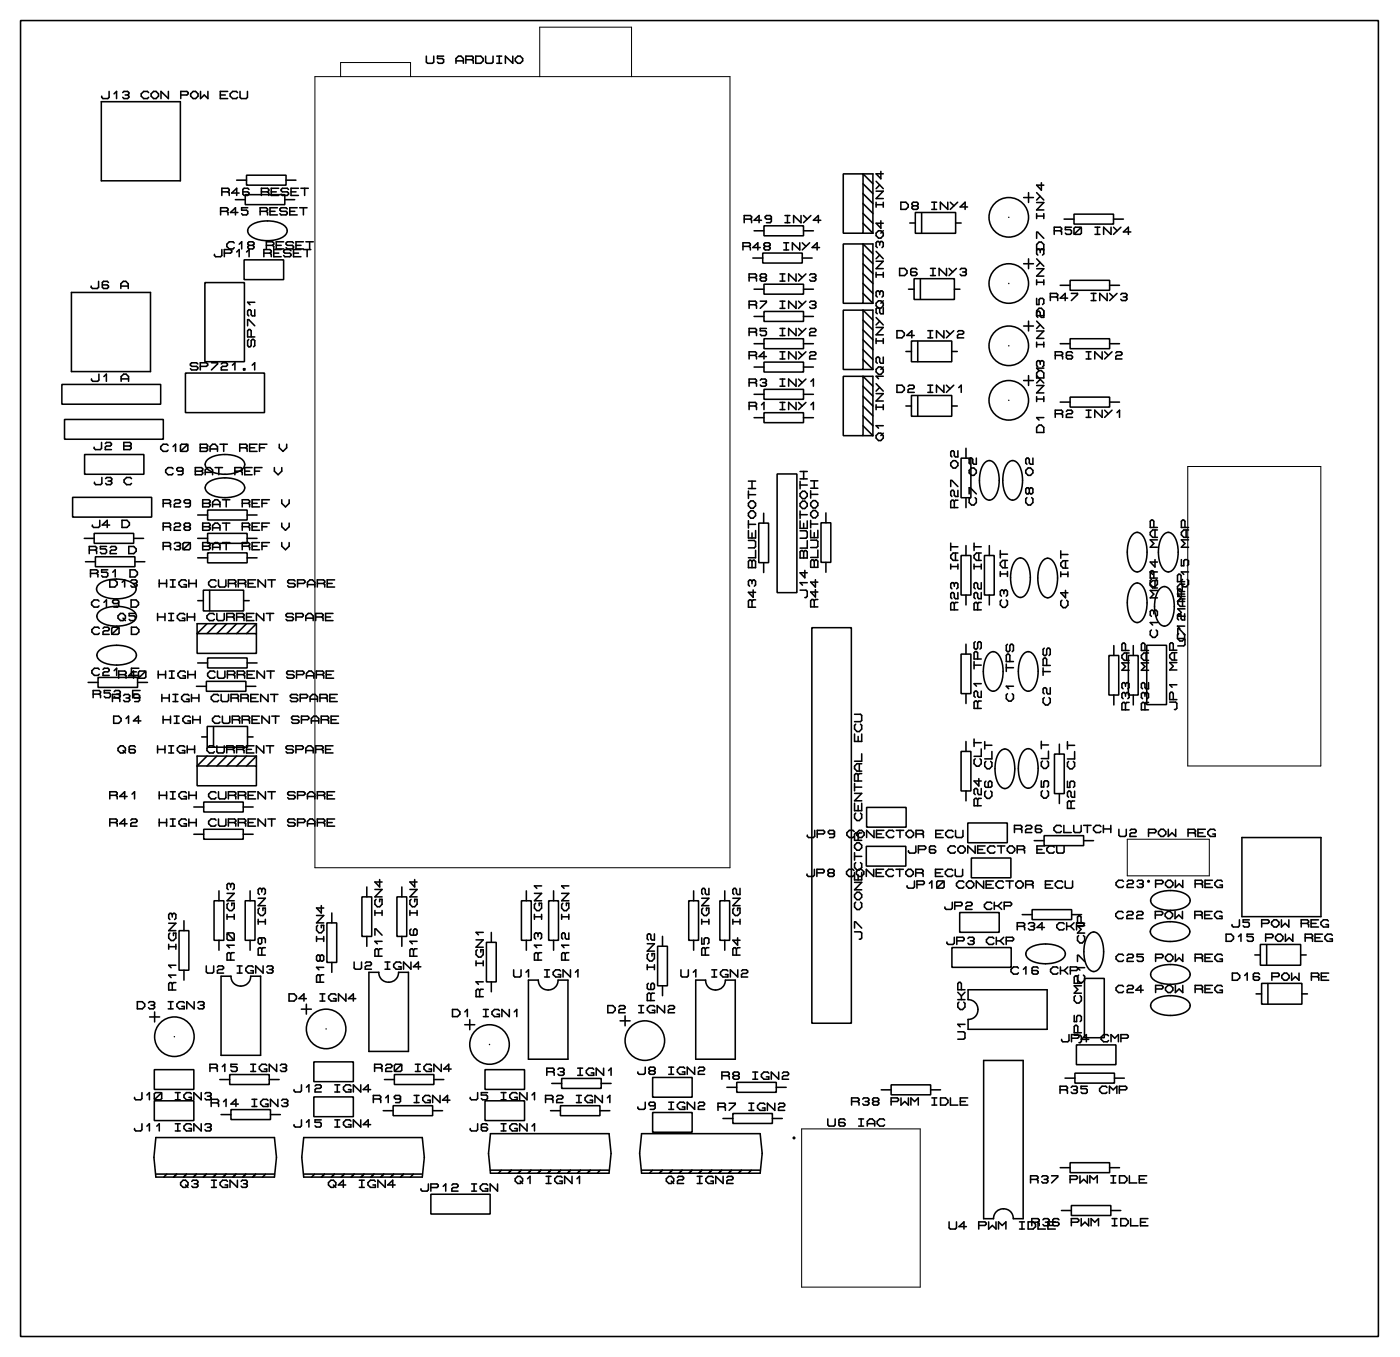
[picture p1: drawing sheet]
<svg xmlns="http://www.w3.org/2000/svg" width="180mm" height="174mm" viewBox="0 0 180 174" stroke-linecap="round" stroke-linejoin="round" font-family="sans-serif">
<path d="M40.5 9.8h53.3v101.6h-53.3zM43.8 9.8v-1.8h9v1.8M69.4 9.8v-6.3h11.8v6.3M152.6 59.9h17.1v38.5h-17.1zM144.9 107.8h10.5v4.7h-10.5zM103 145h15.3v20.3h-15.3z" fill="none" stroke="#000" stroke-width=".13"/>
<g fill="none" stroke="#000" stroke-width=".2">
<path d="M2.6 2.6h174.5v169h-174.5zM13 13.1h10.2v10.1h-10.2zM14 11.7v.8l-.1 .2h-.7l-.1-.2v-.2M14.7 12l.3-.3v1M15.8 11.9l.1-.2h.5l.2 .2v.1l-.2 .2M16.1 12.2h.3M16.4 12.2l.2 .1v.2l-.2 .2h-.5l-.1-.2M19.1 11.9l-.2-.2h-.4l-.4 .3v.3l.4 .4h.4l.2-.2M19.4 12l.3-.3h.4l.3 .3v.3l-.3 .4h-.4l-.3-.4zM21.6 11.7v1l-.9-1v1M23.2 12.2h.8l.2-.2v-.1l-.2-.2h-.8v1M24.5 12l.3-.3h.3l.3 .3v.3l-.3 .4h-.3l-.3-.4z"/>
<path d="M25.8 11.7v1l.4-.5 .5 .5v-1M28.3 12.2h.6M29.3 11.7h-1v1h1M30.5 11.9l-.1-.2h-.5l-.3 .3v.3l.3 .4h.5l.1-.2M30.8 11.7v.8l.2 .2h.6l.2-.2v-.8M54.8 7.2v.8l.1 .1h.7l.1-.1v-.8M57 7.2h-.8v.3h.6l.2 .2v.3l-.2 .1h-.4l-.2-.1M58.6 8.1v-.6l.3-.3h.3l.3 .3v.6M58.6 7.8h.9M59.9 7.7h.8M60.7 7.7l.1-.2v-.1l-.1-.2h-.8v.9M60.7 7.7l.1 .1v.3"/>
<path d="M61.1 7.2h.7l.3 .3v.3l-.3 .3h-.7zM62.4 7.2v.8l.2 .1h.6l.2-.1v-.8M63.8 8.1h.7M63.8 7.2h.7M64.2 7.2v.9M65.9 7.2v.9l-1-.9v.9M66.2 7.5l.3-.3h.4l.3 .3v.3l-.3 .3h-.4l-.3-.3zM9.2 37.6h10.1v10.1h-10.1zM12.7 36.1v.8l-.2 .1h-.6l-.2-.1v-.2M13.9 36.3l-.1-.2h-.5l-.2 .2v.6l.2 .1h.5l.1-.1v-.2l-.1-.1h-.7M15.5 37v-.6l.3-.3h.4l.3 .3v.6M15.5 36.7h1"/>
<path d="M26.3 36.3h5.1v10.1h-5.1zM28.3 27.1h.8M28.5 32v.8l-.2 .2h-.6l-.1-.2v-.1M28.5 24.6h.8M28.8 32.5h.8l.2-.1v-.2l-.2-.2h-.8v1M29.1 27.1l.2-.1v-.2l-.2-.1h-.8v.9M29.1 27.1l.2 .2v.3M29.3 24.6l.2-.1v-.2l-.2-.1h-.8v.9M29.3 24.6l.2 .2v.3M30.1 31.2l-.2-.2h-.4l-.4 .4v.3l.4 .3h.4l.2-.2M30.2 25.6h1.3M30.4 23.1h1.3"/>
<path d="M30.4 32.4l.3-.4v1M30.6 27.3h-1l.7-.6v.9M30.7 24.8h-.9l.6-.6v.9M30.7 31.4l.4-.4v1M31.4 33.4h5v2.5h-5zM31.5 25h5.1v1.3h-5.1zM31.7 22.5h5.1v1.3h-5.1zM31.7 32.4l.3-.4v1M31.8 26.7h-.8v.3h.7l.1 .1v.3l-.1 .2h-.5l-.2-.2M32 24.3l-.2-.1h-.4l-.2 .1v.6l.2 .2h.4l.2-.2v-.1l-.2-.2h-.6M32 31.5l-.2 .2v.1l.2 .2h.5l.1-.2v-.1l-.1-.2M32 31.5l-.2-.1v-.2l.2-.2h.5l.1 .2v.2l-.1 .1"/>
<path d="M32 31.5h.5M32.2 29a4.2 4.2 0 0 1 4.4 0 .78 .78 0 0 1 0 1.3 4.2 4.2 0 0 1-4.4 0 .78 .78 0 0 1 0-1.3zM32.7 39.8v.8h-.3l-.1-.2v-.5l-.2-.1h-.1l-.2 .1v.5l.2 .2M32.7 38.8h-.9l.3 .3M33.4 27.1h.8M33.6 24.6h.8M33.9 32.5h.8M34.2 27.1l.2-.1v-.2l-.2-.1h-.8v.9M34.2 27.1l.2 .2v.3M34.2 31.5h.8M34.4 24.6l.1-.1v-.2l-.1-.1h-.8v.9M34.4 24.6l.1 .2v.3"/>
<path d="M34.7 32.5l.2-.1v-.2l-.2-.2h-.8v1M34.7 32.5l.2 .2v.3M34.7 27.1h.6M34.9 24.6h.6M35 31.5l.2-.1v-.2l-.2-.2h-.8v1M35 31.5l.2 .2v.3M35.2 32.5h.6M35.5 31.5h.6M35.6 26.7h-.9v.9h.9M35.8 24.2h-.9v.9h.9M36.1 32h-.9v1h.9M36.4 31h-.9v1h.9"/>
<path d="M36.6 25.6h1.3M36.8 23.1h1.2M36.9 26.8l-.1-.1h-.7l-.1 .1v.2l.1 .1h.7l.1 .2v.1l-.1 .2h-.7l-.1-.2M37.1 24.3l-.2-.1h-.6l-.2 .1v.2l.2 .1h.6l.2 .2v.1l-.2 .2h-.6l-.2-.2M37.2 27.1h.7M37.4 32.2l-.2-.2h-.6l-.2 .2v.2l.2 .1h.6l.2 .2v.1l-.2 .2h-.6l-.2-.2M37.4 24.6h.6M37.7 31.2l-.1-.2h-.7l-.1 .2v.2l.1 .1h.7l.1 .2v.1l-.1 .2h-.7l-.1-.2M37.7 32.5h.7M38 31.5h.7M38.2 26.7h-1v.9h1M38.3 24.2h-.9v.9h.9"/>
<path d="M38.5 26.7h1M38.7 32h-1v1h1M38.7 24.2h.9M39 31h-1v1h1M39 32h.9M39 26.7v.9M39.1 24.2v.9M39.3 31h1M39.5 32v1M39.8 31v1M95.5 31.6h.8M95.6 28.1h.8"/>
<path d="M96.3 39.1h.8M96.3 35.6h.8M96.3 31.6l.1-.1v-.2l-.1-.1h-.8v.9M96.3 31.6l.1 .2v.3M96.4 28.1l.2-.1v-.2l-.2-.1h-.8v.9M96.4 28.1l.2 .2v.3M96.7 33.1h1.3M96.9 37.1h1.3M96.9 29.6h1.3M97.1 35.6l.1-.1v-.2l-.1-.1h-.8v.9M97.1 39.1l.1-.1v-.2l-.1-.1h-.8v.9M97.1 35.6l.1 .2v.3"/>
<path d="M97.1 39.1l.1 .2v.3M97.7 38.7h.8v.1l-.8 .8M97.7 31.8h-1l.7-.6v.9M97.9 35.6l-.2-.1v-.2l.2-.1h.4l.2 .1v.2l-.2 .1M97.9 35.6l-.2 .2v.1l.2 .2h.4l.2-.2v-.1l-.2-.2M97.9 35.6h.4M97.9 28.3h-1l.6-.6v.9M98 32.5h5.1v1.3h-5.1zM98.2 40h5.1v1.3h-5.1zM98.2 36.5h5.1v1.3h-5.1zM98.2 29h5.1v1.3h-5.1zM98.3 31.6l-.1-.1v-.2l.1-.1h.5l.2 .1v.2l-.2 .1"/>
<path d="M98.3 31.6l-.1 .2v.1l.1 .2h.5l.2-.2v-.1l-.2-.2M98.3 31.6h.5M99.1 28l-.1 .1h-.5l-.2-.1v-.2l.2-.1h.5l.1 .1v.6l-.1 .2h-.5M100.2 38.7h.7M100.2 39.6h.7M100.2 35.2h.7M100.2 36.1h.7M100.6 35.2v.9M100.6 38.7v.9M100.7 31.2h.6M100.7 32.1h.6M100.9 27.7h.6"/>
<path d="M100.9 28.6h.6M101 31.2v.9M101.2 27.7v.9M102.3 35.2v.9l-1-.9v.9M102.3 38.7v.9l-1-.9v.9M102.6 38.7l.5 .4M102.6 35.2l.5 .4M102.8 31.2v.9l-1-.9v.9M102.9 27.7v.9l-.9-.9v.9M103.1 33.1h1.3M103.1 31.2l.5 .4M103.3 37.1h1.2"/>
<path d="M103.3 29.6h1.2M103.3 27.7l.4 .4M103.6 38.7l-1 .9M103.6 35.2l-1 .9M104 35.3l.2-.1h.5l.1 .1v.2l-.1 .1M104 38.8l.2-.1h.5l.1 .1v.2l-.1 .1M104 31.2l-.9 .9M104.2 27.7l-.9 .9M104.4 39.1h.3M104.4 35.6h.3M104.7 35.6l.1 .2v.1l-.1 .2h-.5l-.2-.2M104.7 39.1l.1 .2v.1l-.1 .2h-.5l-.2-.2"/>
<path d="M105.3 31.8h-.9l.6-.6v.9M105.5 28.3h-1l.7-.6v.9M108.4 39.8h2.5v7.6h-2.5zM108.4 31.3h2.5v7.6h-2.5zM108.4 22.3h2.5v7.6h-2.5zM110.9 38.9h1.3M110.9 32.6l1.3 1.3M110.9 33.9l1.3 1.2M110.9 35.1l1.3 1.3M110.9 36.4l1.3 1.3M110.9 37.7l1.3 1.2M110.9 29.9h1.3"/>
<path d="M110.9 23.6l1.3 1.3M110.9 24.9l1.3 1.2M110.9 26.1l1.3 1.3M110.9 27.4l1.3 1.3M110.9 28.7l1.3 1.2M112.2 23.6l-1.3-1.3h1.3v7.6M112.2 32.6l-1.3-1.3h1.3v7.6M112.6 26v.6M112.6 35v.6M112.6 35.3h.9M112.6 33.5h.9l-.9 1h.9M112.6 32.3l.9 .9"/>
<path d="M112.6 26.3h.9M112.6 24.5h.9l-.9 1h.9M112.6 23.3l.9 .9M112.9 29.6h.3l.3 .3v.4l-.3 .3h-.3l-.3-.3v-.4zM112.9 38.6h.3l.3 .3v.4l-.3 .3h-.3l-.3-.3v-.4zM113 31.2l-.1-.2h-.2l-.1 .2v.4l.1 .2M113 37.5l-.1-.1h-.2l-.1 .1v.5l.1 .1M113 31.2l.2-.2h.1l.2 .2v.4l-.2 .2M113 37.5l.2-.1h.1l.2 .1v.5l-.2 .1M113 31.2v.3M113 37.5v.3M113 32.7l-.4 .5"/>
<path d="M113 23.7l-.4 .5M113.2 22v1l-.6-.7h.9M113.2 28.4v.9l-.6-.6h.9M113.5 39.5v.8h-.3l-.2-.2v-.4l-.1-.2h-.2l-.1 .2v.4l.1 .2M113.5 26v.6M113.5 35v.6M113.5 38.6l-.3 .3M113.5 29.6l-.3 .3M115.6 34.5h.6l.4 .3v.3l-.4 .3h-.6zM115.8 26h.6l.3 .3v.3l-.3 .3h-.6zM116.8 37.1h.7M116.9 28.6h.7"/>
<path d="M117.4 26.4l-.2-.1v-.2l.2-.1h.4l.2 .1v.2l-.2 .1M117.4 26.4l-.2 .2v.1l.2 .2h.4l.2-.2v-.1l-.2-.2M117.4 26.4h.4M117.5 35.8h5.1v2.7h-5.1zM117.6 27.3h5.2v2.7h-5.2zM117.8 34.6l-.1-.1h-.5l-.2 .1v.6l.2 .2h.5l.1-.2v-.1l-.1-.2h-.7M118.3 35.8v2.6M118.4 27.3v2.6M119.6 34.5h.6M119.6 35.4h.6M119.7 26h.7M119.7 26.9h.7"/>
<path d="M119.9 34.5v.9M120.1 26v.9M121.6 34.5v.9l-.9-.9v.9M121.8 26v.9l-1-.9v.9M122 34.5l.4 .4M122.1 26l.5 .4M122.6 37.1h.8M122.8 28.6h.7M122.9 34.5l-.9 .9M123.1 26l-1 .9M123.4 34.6l.1-.1h.5l.2 .1v.2l-.2 .1M123.7 34.9h.3"/>
<path d="M124 34.9l.2 .2v.1l-.2 .2h-.5l-.1-.2M124.3 26.6h-.9l.6-.6v.9M129.6 27.9h.1M129.6 36.4h.1M131.5 33.9h1.3M131.5 25.4h1.3M132.2 24.7v1.3M132.2 33.2v1.3M133.2 27.4v.7M133.2 30.6v-.8h.2l.7 .8M133.2 35.9v.7M133.2 38.3v.8h.3v-.6l.2-.2h.3l.1 .2v.4l-.1 .2"/>
<path d="M133.2 34.5h.9l-.9 1h.9M133.2 36.2h.9M133.2 33.2l.9 1M133.2 27.7h.9M133.2 26h.9l-.9 1h.9M133.2 24.7l.9 1M133.5 31.1h.3l.3 .3v.6h-.9v-.6zM133.7 32.1l-.2-.1h-.1l-.2 .1v.5l.2 .2M133.7 32.1l.1-.1h.2l.1 .1v.5l-.1 .2M133.7 32.1v.3M133.7 33.7l-.5 .5M133.7 25.2l-.5 .5"/>
<path d="M133.8 23.5v.9l-.6-.6h.9M134.1 27.4v.7M134.1 35.9v.7M135 38.1h.8M135.5 29.6h.8M135.8 38.1l.1-.1v-.2l-.1-.1h-.8v.9M135.8 38.1l.1 .2v.3M136.2 36.6h1.3M136.3 29.6l.1-.1v-.2l-.1-.1h-.8v.9M136.3 29.6l.1 .2v.3M136.7 28.1h1.3M137.2 38.3h-1l.7-.6v.9"/>
<path d="M137.5 36h5.1v1.3h-5.1zM137.7 37.7h.8v.1l-.8 .8M137.7 29.2h-.8v.3h.6l.2 .1v.3l-.2 .2h-.4l-.2-.2M138 27.5h5.1v1.3h-5.1zM138 29.3l.2-.1h.6l.2 .1v.6l-.2 .2h-.6l-.2-.2zM139 29.2l-1 .9M140.2 37.7h.6M140.2 38.6h.6M140.5 37.7v.9M140.7 29.2h.6M140.7 30.1h.6M141 29.2v.9"/>
<path d="M142.3 37.7v.9l-1-.9v.9M142.6 36.6h1.3M142.6 37.7l.5 .4M142.8 29.2v.9l-1-.9v.9M143.1 28.1h1.3M143.1 29.2l.5 .4M143.5 37.7l-.9 .9M144 37.8l.2-.1h.5l.1 .1v.2l-.1 .1M144 29.2l-.9 .9M144.3 38.1h.4M144.7 38.1l.1 .2v.1l-.1 .2h-.5l-.2-.2M145.3 29.8h-.9l.6-.6v.9"/>
<path d="M7.9 49.4h12.7v2.5h-12.7zM8.3 53.9h12.7v2.5h-12.7zM10.9 58.4h7.6v2.5h-7.6zM12.7 48v.8l-.2 .2h-.6l-.1-.2v-.1M13 56.8v.8l-.1 .1h-.6l-.2-.1v-.2M13.3 48.4l.4-.4v1M13.5 57l.2-.2h.5l.1 .2v.1l-.1 .2h-.5l-.2 .1v.3h.8M15.6 48.7h.9M15.6 49v-.6l.3-.4h.3l.3 .4v.6M15.9 56.8h.8l.2 .2v.1l-.2 .2 .2 .1v.2l-.2 .1h-.8zM15.9 57.3h.8M21.6 57.2l-.2-.2h-.4l-.4 .4v.3l.4 .3h.4l.2-.2"/>
<path d="M22.2 57.4l.4-.4v1M23.2 57.2l.1-.2h.7l.1 .2v.6l-.1 .2h-.7l-.1-.2zM23.8 47.9h10.2v5.1h-10.2zM24.1 57l-.9 1M25.4 46.7l-.1-.1h-.7l-.1 .1v.2l.1 .1h.7l.1 .2v.1l-.1 .2h-.7l-.1-.2M25.7 57h.8l.2 .2v.2l-.2 .1 .2 .2v.1l-.2 .2h-.8zM25.7 57.5h.8M25.7 47h.8l.2-.1v-.2l-.2-.1h-.8v.9M26.7 59a4.2 4.2 0 0 1 4.4 0 .78 .78 0 0 1 0 1.3 4.2 4.2 0 0 1-4.4 0 .78 .78 0 0 1 0-1.3zM27 58v-.6l.3-.4h.3l.3 .4v.6M27 57.7h.9M27.2 46.6h.8v.1l-.8 .8"/>
<path d="M28.3 57h.9M28.4 46.7l.2-.1h.5l.1 .1v.2l-.1 .1h-.5l-.2 .2v.3h.8M28.7 57v1M29.9 46.9l.3-.3v.9M30.8 57.5h.8M31.3 47.3h.2v.2h-.2zM31.6 57.5l.2-.1v-.2l-.2-.2h-.8v1M31.6 57.5l.2 .2v.3M31.8 41.8v-.8h.2l.7 .8M32 43.6l-.2 .1v.7l.2 .1h.1l.2-.1v-.7l.1-.1h.2l.1 .1v.7l-.1 .1M32.1 57.5h.6M32.3 43.3v-.8l-.2-.2h-.1l-.2 .2v.8h.9"/>
<path d="M32.4 46.9l.3-.3v.9M33 57h-.9v1h.9M33.3 57.5h.7M34.3 57h-1v1M35.9 57v.5l.5 .5 .4-.5v-.5M96.3 52.1h.8M96.3 49.1h.8M96.3 45.6h.8M96.3 42.6h.8M96.9 53.6h1.3M96.9 50.6h1.3M96.9 47.1h1.3"/>
<path d="M96.9 44.1h1.3M96.9 40.6h1.3M97.1 42.6l.1-.1v-.2l-.1-.1h-.8v.9M97.1 45.6l.1-.1v-.2l-.1-.1h-.8v.9M97.1 49.1l.1-.1v-.2l-.1-.1h-.8v.9M97.1 52.1l.1-.1v-.2l-.1-.1h-.8v.9M97.1 42.6l.1 .2v.3M97.1 45.6l.1 .2v.3M97.1 49.1l.1 .2v.3M97.1 52.1l.1 .2v.3M97.7 48.8l.2-.1h.4l.2 .1v.2l-.2 .1M97.9 52l.3-.3v.9"/>
<path d="M98 49.1h.3M98.2 53h5.1v1.3h-5.1zM98.2 50h5.1v1.3h-5.1zM98.2 46.5h5.1v1.3h-5.1zM98.2 43.5h5.1v1.3h-5.1zM98.3 49.1l.2 .2v.1l-.2 .2h-.4l-.2-.2M98.5 45.8h-1l.7-.6v.9M98.5 42.2h-.8v.3h.6l.2 .1v.3l-.2 .2h-.4l-.2-.2M100.2 51.7h.7M100.2 52.6h.7M100.2 48.7h.7M100.2 49.6h.7"/>
<path d="M100.2 45.2h.7M100.2 46.1h.7M100.2 42.2h.7M100.2 43.1h.7M100.6 42.2v.9M100.6 45.2v.9M100.6 48.7v.9M100.6 51.7v.9M102.3 42.2v.9l-1-.9v.9M102.3 45.2v.9l-1-.9v.9M102.3 48.7v.9l-1-.9v.9M102.3 51.7v.9l-1-.9v.9"/>
<path d="M102.6 51.7l.5 .4M102.6 48.7l.5 .4M102.6 45.2l.5 .4M102.6 42.2l.5 .4M103.3 53.6h1.2M103.3 50.6h1.2M103.3 47.1h1.2M103.3 44.1h1.2M103.3 40.6h1.2M103.6 51.7l-1 .9M103.6 48.7l-1 .9M103.6 45.2l-1 .9"/>
<path d="M103.6 42.2l-1 .9M104 45.3l.2-.1h.5l.1 .1v.2l-.1 .1h-.5l-.2 .2v.3h.8M104 42.3l.2-.1h.5l.1 .1v.2l-.1 .1h-.5l-.2 .2v.3h.8M104.2 52l.3-.3v.9M104.2 49l.3-.3v.9M108.4 48.3h2.5v7.6h-2.5zM110.9 55.9h1.3M110.9 49.6l1.3 1.3M110.9 50.9l1.3 1.2M110.9 52.1l1.3 1.3M110.9 53.4l1.3 1.3M110.9 54.7l1.3 1.2"/>
<path d="M110.9 47.4h1.3M110.9 41.1l1.3 1.3M110.9 42.4l1.3 1.2M110.9 43.6l1.3 1.3M110.9 44.9l1.3 1.3M110.9 46.2l1.3 1.2M112.2 49.6l-1.3-1.3h1.3v7.6M112.2 41.1l-1.3-1.3h1.3v7.6M112.6 55.9l.3-.3h.3l.3 .3v.4l-.3 .3h-.3l-.3-.3zM112.6 43.5v.6M112.6 52v.6M112.6 52.3h.9"/>
<path d="M112.6 50.5h.9l-.9 1h.9M112.6 49.3l.9 .9M112.6 43.8h.9M112.6 42h.9l-.9 1h.9M112.6 40.8l.9 .9M112.9 47.1h.3l.3 .3v.4l-.3 .3h-.3l-.3-.3v-.4zM113 49.7l-.4 .5M113 41.2l-.4 .5M113.5 48.3h-.9l.3 .3M113.5 45.9v.7h-.3l-.2-.1v-.5l-.1-.1h-.2l-.1 .1v.5l.1 .1M113.5 43.5v.6M113.5 52v.6"/>
<path d="M113.5 55.6l-.3 .3M113.5 54.7h-.9l.3 .3M113.5 47.1l-.3 .3M115.3 42.5h.6l.3 .3v.3l-.3 .3h-.6zM115.3 49.5h.6l.3 .3v.3l-.3 .3h-.6zM116.4 52.1h.7M116.4 45.1h.7M116.7 49.6l.2-.1h.4l.2 .1v.2l-.2 .1h-.4l-.2 .2v.3h.8M117.1 50.8h5.2v2.7h-5.2zM117.1 43.8h5.2v2.7h-5.2zM117.5 43.1h-1l.7-.6v.9M117.9 43.8v2.6"/>
<path d="M117.9 50.8v2.6M119.2 49.5h.7M119.2 50.4h.7M119.2 42.5h.7M119.2 43.4h.7M119.6 42.5v.9M119.6 49.5v.9M121.3 42.5v.9l-1-.9v.9M121.3 49.5v.9l-1-.9v.9M121.6 49.5l.5 .4M121.6 42.5l.5 .4M122.3 52.1h.7"/>
<path d="M122.3 45.1h.7M122.5 59.2h.3l.3 .3v.3l-.3 .3h-.3l-.3-.3v-.3zM122.6 49.5l-1 .9M122.6 42.5l-1 .9M123 42.6l.2-.1h.5l.1 .1v.2l-.1 .1h-.5l-.2 .2v.3h.8M123.1 57.9v.8h-.3l-.2-.2v-.5l-.1-.1h-.2l-.1 .1v.5l.1 .2M123.2 49.8l.3-.3v.9M123.5 58.8h1.3v5.1h-1.3zM124.1 57.6v1.2M125.5 58.8v.8h-.3l-.2-.1v-.5l-.1-.2h-.2l-.2 .2v.5l.2 .1M126.5 59.5a.78 .78 0 0 1 1.3 0 4.2 4.2 0 0 1 0 4.4 .78 .78 0 0 1-1.3 0 4.2 4.2 0 0 1 0-4.4zM129.5 59.5a.78 .78 0 0 1 1.3 0 4.2 4.2 0 0 1 0 4.4 .78 .78 0 0 1-1.3 0 4.2 4.2 0 0 1 0-4.4z"/>
<path d="M129.6 44.4h.1M129.6 51.4h.1M131.5 48.9h1.3M131.5 41.9h1.3M132.2 41.2v1.3M132.2 48.2v1.3M132.7 58.8v.8h-.3l-.1-.1v-.5l-.2-.2h-.1l-.2 .2v.5l.2 .1M133.2 40.1l.2-.1h.1l.2 .1v.5l.1 .2h.3v-.9l-.3-.3h-.3l-.3 .3v.7l.2 .2M133.2 43.9v.7M133.2 50.9v.7M133.2 51.2h.9M133.2 49.5h.9l-.9 1h.9"/>
<path d="M133.2 48.2l.9 1M133.2 42.5h.9l-.9 1h.9M133.2 44.2h.9M133.2 41.2l.9 1M133.2 40.5h.9M133.5 54.6h.3l.3 .3v.6h-.9v-.6zM133.5 47.6h.3l.3 .3v.6h-.9v-.6zM133.7 46.5l-.2-.2h-.1l-.2 .2v.4l.2 .2M133.7 46.5l.1-.2h.2l.1 .2v.4l-.1 .2M133.7 48.7l-.5 .5M133.7 46.5v.3M133.7 41.7l-.5 .5"/>
<path d="M134.1 43.9v.7M134.1 50.9v.7M134.1 53.6h-.9l.3 .3M134.1 47.3h-.9l.3 .3M135.6 53.1h.8M135.6 45.6h.8M136.2 51.6h1.3M136.2 44.1h1.3M136.4 45.6l.2-.1v-.2l-.2-.1h-.8v.9M136.4 53.1l.2-.1v-.2l-.2-.1h-.8v.9M136.4 45.6l.2 .2v.3M136.4 53.1l.2 .2v.3"/>
<path d="M137 52.8l.2-.1h.5l.1 .1v.2l-.1 .1h-.5l-.2 .2v.3h.8M137.5 51h5.1v1.3h-5.1zM137.5 43.5h5.1v1.3h-5.1zM137.8 45.3l-.1-.1h-.5l-.2 .1v.6l.2 .2h.5l.1-.2v-.1l-.1-.2h-.7M139.6 52.7h.6M139.6 53.6h.6M139.6 45.2h.6M139.6 46.1h.6M139.9 45.2v.9M139.9 52.7v.9M141.6 45.2v.9l-.9-.9v.9M141.6 52.7v.9l-.9-.9v.9"/>
<path d="M142 52.7l.4 .4M142 45.2l.4 .4M142.6 51.6h1.3M142.6 44.1h1.3M142.9 52.7l-.9 .9M142.9 45.2l-.9 .9M143.4 45.3l.1-.1h.5l.2 .1v.2l-.2 .1h-.5l-.1 .2v.3h.8M143.5 53l.4-.3v.9M9.3 63.9h10.2v2.5h-10.2zM10.8 69.1h1.3M11 72.1h1.3M11.5 70.6h.8"/>
<path d="M11.6 73.6h.8M12.1 68.5h5.1v1.3h-5.1zM12.3 71.5h5v1.3h-5zM12.3 70.6l.1-.1v-.2l-.1-.1h-.8v.9M12.3 70.6l.1 .2v.3M12.4 73.6l.2-.1v-.2l-.2-.1h-.8v.9M12.4 73.6l.2 .2v.3M12.7 77.2l-.1-.2h-.5l-.3 .4v.3l.3 .3h.5l.1-.2M12.8 75a4.2 4.2 0 0 1 4.3 0 .78 .78 0 0 1 0 1.3 4.2 4.2 0 0 1-4.3 0 .78 .78 0 0 1 0-1.3zM12.8 78.5a4.2 4.2 0 0 1 4.4 0 .78 .78 0 0 1 0 1.3 4.2 4.2 0 0 1-4.4 0 .78 .78 0 0 1 0-1.3zM12.8 66.8v.8l-.1 .1h-.7l-.1-.1v-.2M13.1 61.3v.8l-.2 .1h-.6l-.2-.1v-.2"/>
<path d="M13.4 77.4l.3-.4v1M13.6 61.5l.1-.2h.5l.2 .2v.1l-.2 .2M13.7 70.2h-.8v.3h.6l.2 .1v.3l-.2 .2h-.4l-.2-.2M13.8 73.2h-.7v.3h.6l.1 .1v.3l-.1 .2h-.5l-.1-.2M13.9 61.8h.3M14.1 67.4h-1l.7-.6v.9M14.1 74.5h.6l.4 .3v.3l-.4 .3h-.6zM14.2 70.3l.1-.1h.5l.2 .1v.2l-.2 .1h-.5l-.1 .2v.3h.8M14.2 61.8l.2 .1v.2l-.2 .1h-.5l-.1-.1M14.5 73.5l.3-.3v.9M15.2 79.1l.3-.3h.3l.3 .3v.3l-.3 .3h-.3l-.3-.3zM15.3 77.4l-.2 .1h-.5l-.1-.1v-.2l.1-.2h.5l.2 .2v.6l-.2 .2h-.5"/>
<path d="M15.7 66.8h.6l.3 .3v.3l-.3 .3h-.6zM15.7 74.8l.3-.3v.9M15.8 79.4l.3 .3M16.5 70.2h.7l.3 .3v.3l-.3 .3h-.7zM16.7 73.2h.6l.4 .3v.3l-.4 .3h-.6zM16.8 74.6l.2-.1h.4l.2 .1v.2l-.2 .1M16.8 77h.7l.3 .4v.3l-.3 .3h-.7zM16.9 61.5l-.2-.2h-.4l-.4 .3v.3l.4 .3h.4l.2-.1M17.1 74.9h.3M17.2 69.1h1.2M17.3 72.1h1.3M17.4 78.8h-.8v.3h.6l.2 .1v.3l-.2 .2h-.4l-.2-.2"/>
<path d="M17.4 74.9l.2 .2v.1l-.2 .2h-.4l-.2-.2M20.2 78.8v.9M20.2 79.2h1M20.5 74.5v.9M20.5 74.9h.9M21 67.6h.8M21 64.6h.8M21 70.1h.8M21.2 78.8v.9M21.4 74.5v.9M21.7 78.8h.6M21.7 79.7h.6"/>
<path d="M21.8 70.1l.1 .2v.3M21.8 64.6l.1-.1v-.2l-.1-.1h-.8v.9M21.8 64.6l.1 .2v.3M21.8 67.6l.1-.1v-.2l-.1-.1h-.8v.9M21.8 67.6l.1 .2v.3M21.8 70.1l.1-.1v-.2l-.1-.1h-.8v.9M21.9 74.5h.6M21.9 75.4h.6M22 78.8v.9M22.2 74.5v.9M22.2 60.2l-.1-.2h-.5l-.3 .4v.3l.3 .3h.5l.1-.2M22.4 64.3l.2-.1h.4l.2 .1v.2l-.2 .1h-.4l-.2 .2v.3h.8"/>
<path d="M22.4 67.3l.2-.1h.4l.2 .1v.2l-.2 .1h-.4l-.2 .2v.3h.8M22.4 69.8l.2-.1h.4l.2 .1v.2l-.2 .1M22.7 70.1h.3M23 70.1l.2 .2v.1l-.2 .2h-.4l-.2-.2M23.5 60.4l-.2 .1h-.4l-.2-.1v-.2l.2-.2h.4l.2 .2v.6l-.2 .2h-.4M23.5 69.8l.2-.1h.6l.2 .1v.6l-.2 .2h-.6l-.2-.2zM23.7 78.9l-.1-.1h-.5l-.3 .3v.3l.3 .3h.6v-.3h-.3M23.8 67.6l-.1-.1v-.2l.1-.1h.5l.2 .1v.2l-.2 .1M23.8 67.6l-.1 .2v.1l.1 .2h.5l.2-.2v-.1l-.2-.2M23.8 67.6h.5M23.9 74.6l-.1-.1h-.5l-.3 .3v.3l.3 .3h.6v-.3h-.3M24.1 79.2h.9"/>
<path d="M24.1 78.8v.9M24.3 74.9h.9M24.3 74.5v.9M24.5 64.5l-.2 .1h-.5l-.1-.1v-.2l.1-.1h.5l.2 .1v.6l-.2 .2h-.5M24.5 69.7l-1 .9M25 78.8v.9M25.1 60h.8l.1 .2v.2l-.1 .1 .1 .2v.1l-.1 .2h-.8zM25.1 60.5h.8M25.2 74.5v.9M25.4 69.1h1.3M25.4 66.1h1.3M25.4 71.6h1.3"/>
<path d="M25.4 77.1h.7M26 64.2h.8l.2 .1v.2l-.2 .1 .2 .2v.1l-.2 .2h-.8zM26 67.2h.8l.2 .1v.2l-.2 .1 .2 .2v.1l-.2 .2h-.8zM26 69.7h.8l.2 .1v.2l-.2 .1 .2 .2v.1l-.2 .2h-.8zM26 67.6h.8M26 64.6h.8M26 70.1h.8M26.1 75.8h5.2v2.7h-5.2zM26.4 61v-.6l.3-.4h.3l.3 .4v.6M26.4 60.7h.9M26.7 68.5h5.1v1.3h-5.1zM26.7 65.5h5.1v1.3h-5.1z"/>
<path d="M26.7 71h5.1v1.3h-5.1zM26.7 62a4.2 4.2 0 0 1 4.4 0 .78 .78 0 0 1 0 1.3 4.2 4.2 0 0 1-4.4 0 .78 .78 0 0 1 0-1.3zM26.9 75.8v2.6M27.3 70.3h1M27.3 65.1v-.6l.3-.3h.4l.3 .3v.6M27.3 68.1v-.6l.3-.3h.4l.3 .3v.6M27.3 70.6v-.6l.3-.3h.4l.3 .3v.6M27.3 67.8h1M27.3 64.8h1M27.5 78.9l-.1-.1h-.5l-.3 .3v.3l.3 .3h.5l.1-.2M27.6 60h1M27.8 74.6l-.2-.1h-.5l-.3 .3v.3l.3 .3h.5l.2-.2"/>
<path d="M27.9 78.8v.7l.1 .2h.7l.1-.2v-.7M28.1 74.5v.7l.1 .2h.7l.1-.2v-.7M28.1 60v1M28.6 67.2h.9M28.6 64.2h.9M28.6 69.7h.9M29.1 64.2v.9M29.1 67.2v.9M29.1 69.7v.9M29.1 79.2h.8M29.3 74.9h.8M29.9 79.2l.2-.1v-.2l-.2-.1h-.8v.9"/>
<path d="M29.9 79.2l.2 .2v.3M30.1 74.9l.2-.1v-.2l-.2-.1h-.8v.9M30.1 74.9l.2 .2v.3M30.2 60.5h.8M30.4 79.2h.8M30.6 74.9h.8M31 60.5l.1-.1v-.2l-.1-.2h-.8v1M31 60.5l.1 .2v.3M31.1 67.6h.8M31.1 64.6h.8M31.1 70.1h.8M31.2 79.2l.2-.1v-.2l-.2-.1h-.8v.9"/>
<path d="M31.2 79.2l.2 .2v.3M31.3 77.1h.7M31.4 74.9l.2-.1v-.2l-.2-.1h-.8v.9M31.4 74.9l.2 .2v.3M31.4 60.5h.7M31.7 79.2h.6M31.8 69.1h1.2M31.8 66.1h1.2M31.8 71.6h1.2M31.9 74.9h.6M31.9 64.6l.2-.1v-.2l-.2-.1h-.8v.9M31.9 67.6l.2-.1v-.2l-.2-.1h-.8v.9"/>
<path d="M31.9 70.1l.2-.1v-.2l-.2-.1h-.8v.9M31.9 64.6l.2 .2v.3M31.9 67.6l.2 .2v.3M31.9 70.1l.2 .2v.3M32.4 60h-1v1h1M32.4 67.6h.6M32.4 64.6h.6M32.4 70.1h.6M32.6 78.8h-.9v.9h.9M32.7 60.5h.7M32.8 74.5h-.9v.9h.9M33.3 64.2h-.9v.9h.9"/>
<path d="M33.3 67.2h-.9v.9h.9M33.3 69.7h-.9v.9h.9M33.7 60h-1v1M33.7 67.6h.6M33.7 64.6h.6M33.7 70.1h.6M33.9 78.8v.9l-1-.9v.9M34.1 74.5v.9l-.9-.9v.9M34.2 78.8h1M34.4 74.5h1M34.6 64.2h-.9v.9M34.6 67.2h-.9v.9"/>
<path d="M34.6 69.7h-.9v.9M34.7 78.8v.9M34.9 74.5v.9M35.3 60v.5l.4 .5 .5-.5v-.5M36.2 64.2v.4l.5 .5 .5-.5v-.4M36.2 67.2v.4l.5 .5 .5-.5v-.4M36.2 69.7v.4l.5 .5 .5-.5v-.4M37.7 78.9l-.2-.1h-.6l-.1 .1v.2l.1 .1h.6l.2 .2v.1l-.2 .2h-.6l-.1-.2M37.9 74.6l-.1-.1h-.7l-.1 .1v.2l.1 .1h.7l.1 .2v.1l-.1 .2h-.7l-.1-.2M38 79.2h.8l.2-.1v-.2l-.2-.1h-.8v.9M38.2 74.9h.8l.2-.1v-.2l-.2-.1h-.8v.9M39.3 79.7v-.6l.3-.3h.3l.3 .3v.6"/>
<path d="M39.3 79.4h.9M39.5 75.4v-.6l.3-.3h.3l.4 .3v.6M39.5 75.1h1M40.6 79.2h.8M40.8 74.9h.8M41.4 79.2l.1-.1v-.2l-.1-.1h-.8v.9M41.4 79.2l.1 .2v.3M41.6 74.9l.1-.1v-.2l-.1-.1h-.8v.9M41.6 74.9l.1 .2v.3M41.8 79.2h.7M42 74.9h.7M42.8 78.8h-1v.9h1"/>
<path d="M43 74.5h-1v.9h1M96.2 63.1v.9M96.2 66.9v.9M96.2 68.1v1h.9v-1M96.2 69.4h.7l.2 .2v.6l-.2 .2h-.7M96.2 67.3h.9M96.2 63.5h.9M96.2 62.7h.9M96.2 61.8h.9M96.3 71.9h.2l.1 .2 .2-.2h.1l.2 .2v.8h-.9v-.8zM96.5 64.3h.3l.3 .3v.4l-.3 .3h-.3l-.3-.3v-.4zM96.5 65.6h.3l.3 .3v.3l-.3 .3h-.3l-.3-.3v-.3z"/>
<path d="M96.6 74.6l.2-.1h.1l.2 .1v.5l-.2 .2M96.6 77.2l-.1-.2h-.2l-.1 .2v.8h.9M96.6 74.6l-.1-.1h-.2l-.1 .1v.5l.1 .2M96.6 61.8v.9M96.6 68.4v.7M96.6 72.1v.8M96.6 74.6v.4M96.6 77.2v.8M96.8 75.8v.9l-.6-.6h.9M97.1 70.7v.9h-.9M97.1 77h-.3l-.2 .2M97.5 67.2h1.3v5.1h-1.3z"/>
<path d="M98.1 65.9v1.3M98.1 72.3v1.2M99.9 60.9h2.5v15.2h-2.5zM102.8 75.8h.8l.1 .1v.7l-.1 .1h-.2M102.8 63.4l.3-.3h.3l.3 .3v.3l-.3 .3h-.3l-.3-.3zM102.8 64.7l.3-.3h.3l.3 .3v.3l-.3 .3h-.3l-.3-.3zM102.8 66.9v.9h.9v-.9M102.8 68.2h.8l.1 .1v.7l-.1 .1h-.8M102.8 61.8v1M102.8 65.6v1M102.8 66.1h.9M102.8 62.3h.9"/>
<path d="M102.8 61.5h.9M102.8 60.5h.9M103 70.7h.1l.2 .2 .1-.2h.2l.1 .2v.8h-.9v-.8zM103.3 60.5v1M103.3 67.2v.6M103.3 70.9v.8M103.4 73.2v1l-.6-.6h.9M103.7 74.8h-.9l.3 .3M103.7 69.4v1h-.9M104.2 64.6l.3-.3h.3l.3 .3v.3l-.3 .3h-.3l-.3-.3zM104.2 65.9l.3-.3h.3l.3 .3v.3l-.3 .3h-.3l-.3-.3zM104.2 63v1"/>
<path d="M104.2 66.8v1M104.2 68.1v.9h.9v-.9M104.2 69.4h.7l.2 .1v.7l-.2 .1h-.7M104.2 67.3h.9M104.2 63.5h.9M104.2 62.7h.9M104.2 61.7h.9M104.3 71.9h.2l.1 .2 .2-.2h.1l.2 .2v.8h-.9v-.8zM104.6 77.1l-.1-.1h-.2l-.1 .1v.8h.9M104.6 61.7v1M104.6 68.4v.6M104.6 72.1v.8"/>
<path d="M104.6 77.1v.8M104.8 74.4v1l-.6-.6h.9M104.8 75.7v1l-.6-.7h.9M105.1 77h-.3l-.2 .1M105.1 70.6v1h-.9M105.5 67.1h1.3v5.1h-1.3zM106.1 65.9v1.2M106.1 72.2v1.3M122.2 72.8h.9M122.2 70.2h.9M122.2 62.5v-.8h.1l.8 .8M122.2 69.7v1"/>
<path d="M122.2 72.4v.7M122.6 64.4v.8M122.6 75v.3M122.6 77.5v.8M122.6 77.5l-.1-.1h-.2l-.1 .1v.8h.9M122.6 75l-.1-.2h-.2l-.1 .2v.5l.1 .1M122.6 75l.2-.2h.1l.2 .2v.5l-.2 .1M122.6 64.4l-.1-.2h-.2l-.1 .2v.8h.9M122.8 71v1M123.1 63v.8h-.3l-.2-.2v-.5l-.1-.1h-.2l-.1 .1v.5l.1 .2M123.1 76.1v.8h-.3l-.2-.2v-.4l-.1-.2h-.2l-.1 .2v.4l.1 .2M123.1 71h-.6l-.3 .3v.3l.3 .4h.6"/>
<path d="M123.1 77.4h-.3l-.2 .1M123.1 72.4v.7M123.1 64.2h-.3l-.2 .2M123.5 71.3h1.3v5.1h-1.3zM124.1 63.9v1.3M124.1 70.1v1.2M124.1 76.4v1.3M124.5 63.4v-.8h.2l.8 .8M124.7 63.9l-.2 .2v.4l.4 .4h.3l.3-.4v-.4l-.2-.2M124.9 60.1h.3l.3 .3v.3l-.3 .3h-.3l-.4-.3v-.3zM125.2 69.7v1M125.2 72.4v.7"/>
<path d="M125.2 72.8h.9M125.2 70.2h.9M125.6 77.5l-.1-.1h-.2l-.1 .1v.8h.9M125.6 77.5v.8M125.8 71v1M126.1 71h-.6l-.3 .3v.3l.3 .4h.6M126.1 74.8v.8h-.3l-.2-.1v-.5l-.1-.2h-.2l-.1 .2v.5l.1 .1M126.1 76.1v.8h-.3l-.2-.2v-.4l-.1-.2h-.2l-.1 .2v.4l.1 .2M126.1 77.4h-.3l-.2 .1M126.1 72.4v.7M126.5 71.3h1.3v5.1h-1.3zM127.1 70.1v1.2"/>
<path d="M127.1 76.4v1.3M128.5 70.7v.9M128.5 73.4v.6M128.5 73.7h1M128.5 71.2h1M128.7 77l-.2 .2v.5l.4 .3h.3l.3-.3v-.5l-.2-.2M129 75.9l.2-.1h.1l.2 .1v.5l-.2 .2M129 75.9l-.1-.1h-.2l-.2 .1v.5l.2 .2M129 75.9v.3M129.2 72v.9M129.5 73.4v.6M129.5 72h-.6l-.4 .3v.3l.4 .3h.6"/>
<path d="M130.5 72a.78 .78 0 0 1 1.3 0 4.2 4.2 0 0 1 0 4.4 .78 .78 0 0 1-1.3 0 4.2 4.2 0 0 1 0-4.4zM131.8 60.4l.3-.3h.3l.3 .3v.3l-.3 .3h-.3l-.3-.3zM132 63.9l-.2 .2v.4l.3 .4h.3l.3-.4v-.4l-.1-.2M132.3 62.8l-.2-.2h-.1l-.2 .2v.5l.2 .1h.1l.2-.1M132.3 62.8l.1-.2h.2l.1 .2v.5l-.1 .1h-.2l-.1-.1M132.3 62.8v.5M134 72a.78 .78 0 0 1 1.3 0 4.2 4.2 0 0 1 0 4.4 .78 .78 0 0 1-1.3 0 4.2 4.2 0 0 1 0-4.4zM136.3 70.7v1M136.3 73.4v.7M136.3 73.7h.9M136.3 71.2h.9M136.5 77.1l-.2 .1v.5l.3 .3h.3l.3-.3v-.5l-.1-.1"/>
<path d="M136.9 72v1M136.9 75.8v1l-.6-.7h.9M137.2 73.4v.7M137.2 72h-.6l-.3 .3v.3l.3 .4h.6M145.5 75.2a.78 .78 0 0 1 1.3 0 4.2 4.2 0 0 1 0 4.4 .78 .78 0 0 1-1.3 0 4.2 4.2 0 0 1 0-4.4zM145.5 68.7a.78 .78 0 0 1 1.3 0 4.2 4.2 0 0 1 0 4.4 .78 .78 0 0 1-1.3 0 4.2 4.2 0 0 1 0-4.4zM147.8 73.4l.2-.1h.1l.2 .1v.8M147.8 73.4v.8h.9M147.8 73.4l.3 .4M147.8 73.4h.9M148 74.4l-.2 .2v.6l.3 .3h.6M148.3 78.5l.1-.1h.2l.1 .1v.5l-.1 .2"/>
<path d="M148.3 67.7v-.8l-.2-.1h-.1l-.2 .1v.8h.9M148.3 78.5l-.2-.1h-.1l-.2 .1v.5l.2 .2M148.3 78.5v.3M148.4 68.1v.9M148.4 71.9v.9l-.6-.6h.9M148.4 74.6v.9M148.6 74.4l.1 .2M148.7 74.6v.4l-.3 .4h-.3l-.3-.4M148.7 68.1h-.6l-.3 .3v.3l.3 .3h.6M148.7 79.9h-.9l.3 .4M148.7 75.8h-.9l.5 .5-.5 .5h.9M148.7 74.6h-.6l-.3 .3"/>
<path d="M148.7 69.3h-.9l.5 .5-.5 .5h.9M149 75.7a.78 .78 0 0 1 1.3 0 4.2 4.2 0 0 1 0 4.4 .78 .78 0 0 1-1.3 0 4.2 4.2 0 0 1 0-4.4zM149.5 68.7a.78 .78 0 0 1 1.3 0 4.2 4.2 0 0 1 0 4.4 .78 .78 0 0 1-1.3 0 4.2 4.2 0 0 1 0-4.4zM151.8 74.7v-.8l-.2-.2h-.1l-.2 .2v.8h.9M151.8 76.6v-.8l-.1-.2h-.2l-.1 .2v.8h.9M151.8 71.9v.8h.3v-.7l.2-.1h.3l.1 .1v.5l-.1 .2M151.9 75v1M152 76.9v1M152 74.4l-.2 .2v.4l.3 .4h.3l.3-.4v-.4l-.1-.2M152.2 78.8v.8h-.3l-.1-.1v-.5l-.2-.2h-.1l-.2 .2v.5l.2 .1M152.2 75h-.6l-.3 .3v.3l.3 .4h.6M152.2 76.3h-.9l.5 .5-.5 .4h.9"/>
<path d="M152.3 67.7v-.8l-.2-.1h-.1l-.2 .1v.8h.9M152.3 76.9h-.6l-.3 .3v.3l.3 .4h.6M152.3 78.2h-.9l.4 .5-.4 .4h.9M152.4 68.1v.9M152.7 68.1h-.6l-.3 .3v.3l.3 .3h.6M152.7 73.4h-.9l.3 .4M152.7 69.3h-.9l.5 .5-.5 .5h.9M11.3 87.6h1.3M12 89.1h.8M12.6 87h5.1v1.3h-5.1zM12.8 89.1l.1-.1v-.2l-.1-.1h-.8v.9M12.8 89.1l.1 .2v.3"/>
<path d="M12.8 80.7l-.2-.2h-.5l-.3 .4v.3l.3 .3h.5l.2-.2M12.8 86l-.2-.2h-.5l-.3 .3v.3l.3 .3h.5l.2-.1M12.8 83.5a4.2 4.2 0 0 1 4.4 0 .78 .78 0 0 1 0 1.3 4.2 4.2 0 0 1-4.4 0 .78 .78 0 0 1 0-1.3zM13.2 80.7l.2-.2h.5l.1 .2v.2l-.1 .1h-.5l-.2 .2v.3h.8M13.2 86l.2-.2h.5l.1 .2v.1l-.1 .2h-.5l-.2 .1v.3h.8M14.2 88.7h-.8v.3h.6l.2 .1v.3l-.2 .2h-.4l-.2-.2M14.3 80.7l.2-.2h.6l.2 .2v.6l-.2 .2h-.6l-.2-.2zM14.4 89.6h.8M14.6 92h.6l.4 .3v.3l-.4 .3h-.6zM14.7 86.1l.3-.3v.9M14.7 88.8l.1-.1h.5l.2 .1v.2l-.2 .1M15 89.1h.3"/>
<path d="M15.2 96.1l.3-.3h.3l.3 .3v.3l-.3 .3h-.3l-.3-.3zM15.2 89.6l.2-.1v-.2l-.2-.1h-.8v.9M15.2 89.6l.2 .2v.3M15.2 86.6h.8M15.3 89.1l.2 .2v.1l-.2 .2h-.5l-.1-.2M15.3 80.5l-1 1M15.8 96.4l.3 .3M15.9 89.3l.1-.1h.5l.2 .1v.2l-.2 .1M16 86.6l.2-.1v-.2l-.2-.1h-.8v.9M16 86.6l.2 .2v.3M16.2 89.6h.3M16.2 92.3l.3-.3v.9"/>
<path d="M16.5 89.6l.2 .2v.1l-.2 .2h-.5l-.1-.2M16.9 80.5h.6l.3 .4v.3l-.3 .3h-.6zM16.9 86.3h.6M17 89.1h.7M17.4 95.9l-.2-.1h-.4l-.2 .1v.6l.2 .2h.4l.2-.2v-.1l-.2-.2h-.6M17.5 86.8h-1l.7-.6v.9M17.7 87.6h1.2M17.8 86.3l.1-.1h.7l.1 .1v.6l-.1 .2h-.7l-.1-.2zM17.8 85.8h-.9v.9h.9M17.9 89.5l-.1 .1h-.5l-.2-.1v-.2l.2-.1h.5l.1 .1v.6l-.1 .2h-.5M18 88.7h-1v.9h1M18.1 92.6h-1l.7-.6v.9"/>
<path d="M18.7 86.2l-.9 .9M20.2 95.8v.9M20.2 96.2h1M20.3 86.6h1M20.3 86.2v.9M20.8 89.2v.9M20.8 89.6h.9M21 92v.9M21 92.4h.9M21.2 95.8v.9M21.3 86.2v.9M21.7 95.8h.6"/>
<path d="M21.7 96.7h.6M21.7 89.2v.9M21.8 86.2h.6M21.8 87.1h.6M21.9 92v.9M22 95.8v.9M22.1 86.2v.9M22.2 89.2h.7M22.2 90.1h.7M22.4 92h.6M22.4 92.9h.6M22.5 89.2v.9"/>
<path d="M22.7 92v.9M23.7 95.9l-.1-.1h-.5l-.3 .3v.3l.3 .3h.6v-.3h-.3M23.8 86.3l-.1-.1h-.5l-.3 .3v.3l.3 .3h.6v-.3h-.3M24.1 95.8v.9M24.1 96.2h.9M24.1 86.6h1M24.1 86.2v.9M24.3 89.3l-.2-.1h-.4l-.4 .3v.3l.4 .3h.6v-.3h-.3M24.4 92.1l-.1-.1h-.5l-.3 .3v.3l.3 .3h.6v-.3h-.3M24.6 89.6h1M24.6 89.2v.9M24.8 92.4h.9"/>
<path d="M24.8 92v.9M25 95.8v.9M25.1 86.2v.9M25.2 88.1h1.3M25.3 81.4h7.6v2.5h-7.6zM25.3 98.4h7.6v2.5h-7.6zM25.4 85.1h1.3M25.6 89.2v.9M25.7 92v.9M25.9 94.6h.7M26.5 87.5h5.1v1.3h-5.1zM26.6 80.1l-1.3 1.3v-1.3h7.6"/>
<path d="M26.6 97.1l-1.3 1.3v-1.3h7.6M26.6 93.3h5.2v2.7h-5.2zM26.7 84.5h5.1v1.3h-5.1zM27.4 93.3v2.6M27.5 95.9l-.1-.1h-.5l-.3 .3v.3l.3 .3h.5l.1-.2M27.6 86.3l-.1-.1h-.5l-.3 .3v.3l.3 .3h.5l.1-.2M27.9 80.1l-1.3 1.3M27.9 95.8v.7l.1 .2h.7l.1-.2v-.7M27.9 97.1l-1.3 1.3M27.9 86.2v.7l.2 .2h.6l.2-.2v-.7M28.1 89.3l-.2-.1h-.4l-.4 .3v.3l.4 .3h.4l.2-.2M28.3 92.1l-.2-.1h-.5l-.3 .3v.3l.3 .3h.5l.2-.2"/>
<path d="M28.4 89.2v.7l.2 .2h.6l.2-.2v-.7M28.6 92v.7l.1 .2h.7l.1-.2v-.7M29.1 80.1l-1.2 1.3M29.1 97.1l-1.2 1.3M29.1 96.2h.8M29.2 86.6h.8M29.7 89.6h.8M29.8 92.4h.8M29.9 96.2l.2-.1v-.2l-.2-.1h-.8v.9M29.9 96.2l.2 .2v.3M30 86.6l.2-.1v-.2l-.2-.1h-.8v.9M30 86.6l.2 .2v.3"/>
<path d="M30.4 80.1l-1.3 1.3M30.4 97.1l-1.3 1.3M30.4 96.2h.8M30.5 89.6l.1-.1v-.2l-.1-.1h-.8v.9M30.5 89.6l.1 .2v.3M30.5 86.6h.8M30.6 92.4l.2-.1v-.2l-.2-.1h-.8v.9M30.6 92.4l.2 .2v.3M31 89.6h.7M31.1 92.4h.8M31.2 96.2l.2-.1v-.2l-.2-.1h-.8v.9M31.2 96.2l.2 .2v.3"/>
<path d="M31.3 86.6l.1-.1v-.2l-.1-.1h-.8v.9M31.3 86.6l.1 .2v.3M31.6 88.1h1.3M31.7 80.1l-1.3 1.3M31.7 97.1l-1.3 1.3M31.7 96.2h.6M31.7 89.6l.2-.1v-.2l-.2-.1h-.7v.9M31.7 89.6l.2 .2v.3M31.8 85.1h1.2M31.8 86.6h.6M31.8 94.6h.7M31.9 92.4l.2-.1v-.2l-.2-.1h-.8v.9"/>
<path d="M31.9 92.4l.2 .2v.3M32.2 89.6h.7M32.4 92.4h.6M32.6 95.8h-.9v.9h.9M32.7 86.2h-.9v.9h.9M32.9 80.1v1.3M32.9 97.1v1.3M32.9 80.1l-1.2 1.3M32.9 97.1l-1.2 1.3M33.2 89.2h-1v.9h1M33.3 92h-.9v.9h.9M33.9 95.8v.9l-1-.9v.9"/>
<path d="M34 86.2v.9l-1-.9v.9M34.2 95.8h1M34.3 86.2h.9M34.4 89.2v.9l-.9-.9v.9M34.6 92v.9l-.9-.9v.9M34.7 95.8v.9M34.8 89.2h.9M34.8 86.2v.9M34.9 92h1M35.2 89.2v.9M35.4 92v.9M37.7 95.9l-.2-.1h-.6l-.1 .1v.2l.1 .1h.6l.2 .2v.1l-.2 .2h-.6l-.1-.2"/>
<path d="M37.8 86.3l-.2-.1h-.6l-.2 .1v.2l.2 .1h.6l.2 .2v.1l-.2 .2h-.6l-.2-.2M38 96.2h.8l.2-.1v-.2l-.2-.1h-.8v.9M38.1 86.6h.8l.2-.1v-.2l-.2-.1h-.8v.9M38.3 89.3l-.2-.1h-.6l-.2 .1v.2l.2 .1h.6l.2 .2v.1l-.2 .2h-.6l-.2-.2M38.4 92.1l-.1-.1h-.7l-.1 .1v.2l.1 .1h.7l.1 .2v.1l-.1 .2h-.7l-.1-.2M38.6 89.6h.8l.1-.1v-.2l-.1-.1h-.8v.9M38.7 92.4h.8l.2-.1v-.2l-.2-.1h-.8v.9M39.3 96.7v-.6l.3-.3h.3l.3 .3v.6M39.3 96.4h.9M39.4 87.1v-.6l.3-.3h.3l.3 .3v.6M39.4 86.8h.9M39.8 90.1v-.6l.4-.3h.3l.3 .3v.6"/>
<path d="M39.8 89.8h1M40 92.9v-.6l.3-.3h.3l.4 .3v.6M40 92.6h1M40.6 96.2h.8M40.6 86.6h.8M41.1 89.6h.8M41.3 92.4h.8M41.4 96.2l.1-.1v-.2l-.1-.1h-.8v.9M41.4 96.2l.1 .2v.3M41.4 86.6l.2-.1v-.2l-.2-.1h-.8v.9M41.4 86.6l.2 .2v.3M41.8 96.2h.7"/>
<path d="M41.9 89.6l.2-.1v-.2l-.2-.1h-.8v.9M41.9 89.6l.2 .2v.3M41.9 86.6h.7M42.1 92.4l.1-.1v-.2l-.1-.1h-.8v.9M42.1 92.4l.1 .2v.3M42.4 89.6h.6M42.5 92.4h.7M42.8 95.8h-1v.9h1M42.9 86.2h-1v.9h1M43.3 89.2h-.9v.9h.9M43.5 92h-1v.9h1M104.3 80.6h5.1v50.8h-5.1z"/>
<path d="M109.8 91.7h.8l.1 .2v.6l-.1 .2h-.8M109.8 94.3v.9h.9v-.9M110 93l-.2 .2v.4l.3 .3h.3l.3-.3v-.4l-.1-.2M110.3 99.5l-.2-.2h-.1l-.2 .2v.8h.9M110.3 94.6v.6M110.3 99.5v.8M110.4 98.1v.9M110.7 96.8v1h-.9M110.7 98.1h-.6l-.3 .3v.3l.3 .3h.6M110.7 99.3h-.3l-.1 .2M123.5 84h1.3v5.1h-1.3zM123.5 96.5h1.3v5.1h-1.3z"/>
<path d="M124.1 82.7v1.3M124.1 89.1v1.2M124.1 95.2v1.3M125.2 84.9v1M125.2 94.9v1M125.2 85.4h.9M125.2 95.4h.9M125.3 82.4l-.1 .2v.6l.1 .2h.2l.1-.2v-.6l.2-.2h.1l.2 .2v.6l-.2 .2M125.3 97.4l-.1 .2v.5l.3 .3h.3l.3-.3v-.5l-.2-.2M125.6 84.6v-.8l-.1-.1h-.2l-.1 .1v.8h.9M125.6 90.2l-.1-.2h-.2l-.1 .2v.8h.9M125.6 90.2v.8"/>
<path d="M125.8 100v.9l-.6-.6h.9M126.1 88.8v.7h-.3l-.2-.1v-.5l-.1-.1h-.2l-.1 .1v.5l.1 .1M126.1 96.2v.9h-.9M126.1 90h-.3l-.2 .2M126.1 87.8h-.9l.3 .3M126.5 95.2v1M126.5 95.7h1M126.7 97.8l-.2 .1v.5l.4 .3h.3l.3-.3v-.5l-.2-.1M127 84a.78 .78 0 0 1 1.3 0 4.2 4.2 0 0 1 0 4.4 .78 .78 0 0 1-1.3 0 4.2 4.2 0 0 1 0-4.4zM127.5 96.5v1h-1M128.5 96.5a.78 .78 0 0 1 1.3 0 4.2 4.2 0 0 1 0 4.4 .78 .78 0 0 1-1.3 0 4.2 4.2 0 0 1 0-4.4zM129.3 85.3v.9"/>
<path d="M129.3 85.7h.9M129.5 82.7l-.2 .2v.6l.2 .2h.1l.2-.2v-.6l.1-.2h.2l.1 .2v.6l-.1 .2M129.5 89.1l-.2 .1v.5l.3 .3h.3l.3-.3v-.5l-.1-.1M129.8 85v-.8l-.2-.2h-.1l-.2 .2v.8h.9M130.2 88.1h-.9l.3 .3M131.5 84a.78 .78 0 0 1 1.3 0 4.2 4.2 0 0 1 0 4.4 .78 .78 0 0 1-1.3 0 4.2 4.2 0 0 1 0-4.4zM131.5 96.5a.78 .78 0 0 1 1.3 0 4.2 4.2 0 0 1 0 4.4 .78 .78 0 0 1-1.3 0 4.2 4.2 0 0 1 0-4.4zM133.8 95.2v.9M133.8 95.7h.9M134 97.7l-.2 .2v.5l.3 .3h.3l.3-.3v-.5l-.1-.2M134 85.8v.9M134 86.2h1"/>
<path d="M134.2 83.2l-.2 .2v.6l.2 .2h.2l.1-.2v-.6l.2-.2h.1l.2 .2v.6l-.2 .2M134.2 89.6l-.2 .1v.5l.4 .3h.3l.3-.3v-.5l-.2-.1M134.5 85.5v-.8l-.1-.2h-.2l-.2 .2v.8h1M134.7 96.5v.9h-.9M135 88.3v.8h-.3l-.2-.2v-.4l-.1-.2h-.2l-.2 .2v.4l.2 .2M135.5 96.8h1.3v5.1h-1.3zM136.1 95.6v1.2M137.2 95.2v1M137.2 95.7h.9M137.3 97.8l-.1 .1v.5l.3 .3h.3l.3-.3v-.5l-.2-.1M138.1 96.5v1h-.9M142.5 84.2h1.3v5.1h-1.3z"/>
<path d="M143.1 82.9v1.3M143.1 89.3v1.2M144.6 83.5v-.8l-.1-.1h-.2l-.1 .1v.8h.9M144.6 87.8l-.1-.1h-.2l-.1 .1v.5l.1 .2M144.6 89.1l-.1-.2h-.2l-.1 .2v.5l.1 .1M144.6 90.4l-.1-.2h-.2l-.1 .2v.8h.9M144.6 87.8l.2-.1h.1l.2 .1v.5l-.2 .2M144.6 89.1l.2-.2h.1l.2 .2v.5l-.2 .1M144.6 87.8v.3M144.6 89.1v.3M144.6 90.4v.8M144.8 83.9v.9"/>
<path d="M145 84.2h1.3v5.1h-1.3zM145.1 83.9h-.6l-.3 .3v.3l.3 .3h.6M145.1 90.2h-.3l-.2 .2M145.1 85.1h-.9l.4 .5-.4 .5h.9M145.6 82.9v1.3M145.6 89.3v1.2M147.1 89.1l.2-.2h.1l.2 .2v.5l-.2 .1M147.1 90.4l-.1-.2h-.2l-.1 .2v.8h.9M147.1 83.5v-.8l-.1-.1h-.2l-.1 .1v.8h.9M147.1 89.1l-.1-.2h-.2l-.1 .2v.5l.1 .1M147.1 89.1v.3M147.1 90.4v.8"/>
<path d="M147.3 83.9v.9M147.4 82.9h2.5v7.6h-2.5zM147.6 87.7v.8h-.3l-.2-.2v-.5l-.1-.1h-.2l-.1 .1v.5l.1 .2M147.6 83.9h-.6l-.3 .3v.3l.3 .3h.6M147.6 90.2h-.3l-.2 .2M147.6 85.1h-.9l.4 .5-.4 .5h.9M148 80.9l-.2 .2v.4l.3 .4h.3l.3-.4v-.4l-.1-.2M150.3 90.2h.8l.1 .1v.7l-.1 .1h-.2M150.8 89.8v-.7l-.2-.2h-.1l-.2 .2v.7h.9M150.8 83.5v-.8l-.2-.2h-.1l-.2 .2v.8h.9M150.9 83.8v1M151.2 83.8h-.6l-.3 .3v.3l.3 .4h.6"/>
<path d="M151.2 87.9h-.9l.3 .4M151.2 85.1h-.9l.5 .5-.5 .4h.9M151.4 82h.7l.2 .2v.6l-.2 .1h-.7M151.4 81.5v-.8h.1l.8 .8M151.5 81.4l-.2 .1v.5l.3 .3h.3l.3-.3v-.5l-.1-.1M152.2 80.4h-.9l.3 .3M14.1 102.1h.8M14.1 105.6h.8M14.9 102.1l.2-.1v-.2l-.2-.1h-.8v.9M14.9 105.6l.2-.1v-.2l-.2-.1h-.8v.9M14.9 102.1l.2 .2v.3M14.9 105.6l.2 .2v.3"/>
<path d="M16.3 102.3h-.9l.6-.6v.9M16.3 105.8h-.9l.6-.6v.9M16.8 105.3l.2-.1h.4l.2 .1v.2l-.2 .1h-.4l-.2 .2v.3h.8M17 102l.3-.3v.9M20.5 101.7v.9M20.5 105.2v.9M20.5 102.1h.9M20.5 105.6h.9M21.4 101.7v.9M21.4 105.2v.9M21.7 118.6h.9l-.9 .9h.9M21.8 119.8l-.1 .2v.5l.3 .3h.3l.3-.3v-.7h-.3v.3"/>
<path d="M21.9 101.7h.6M21.9 102.6h.6M21.9 105.2h.6M21.9 106.1h.6M22.1 117.5l-.1-.2h-.2l-.1 .2v.4l.1 .2M22.1 117.5v.3M22.1 117.5l.2-.2h.1l.2 .2v.4l-.2 .2M22.2 101.7v.9M22.2 105.2v.9M23 119.5h1.3v5.1h-1.3zM23.6 118.2v1.3M23.9 101.8l-.1-.1h-.5l-.3 .3v.3l.3 .3h.6v-.3h-.3"/>
<path d="M23.9 105.3l-.1-.1h-.5l-.3 .3v.3l.3 .3h.6v-.3h-.3M24.3 101.7v.9M24.3 105.2v.9M24.3 102.1h.9M24.3 105.6h.9M24.9 103.6h1.3M24.9 107.1h1.3M25.2 101.7v.9M25.2 105.2v.9M26.2 103h5.1v1.3h-5.1zM26.2 106.5h5.1v1.3h-5.1zM27.5 115.7h1.3v5.1h-1.3z"/>
<path d="M27.8 101.8l-.2-.1h-.5l-.3 .3v.3l.3 .3h.5l.2-.2M27.8 105.3l-.2-.1h-.5l-.3 .3v.3l.3 .3h.5l.2-.2M28.1 101.7v.7l.1 .2h.7l.1-.2v-.7M28.1 105.2v.7l.1 .2h.7l.1-.2v-.7M28.1 114.4v1.3M29.2 117.7h.9M29.2 114.7h.9l-.9 1h.9M29.2 117.4v.7M29.2 119.8l.9 1M29.3 119.8h.6l.2 .2v.6l-.2 .2h-.6l-.1-.2v-.6zM29.3 116l-.1 .2v.4l.3 .3h.3l.3-.3v-.6h-.3v.3M29.3 102.1h.8"/>
<path d="M29.3 105.6h.8M29.6 113.6l-.1-.1h-.2l-.1 .1v.5l.1 .1M29.6 113.6v.3M29.6 113.6l.2-.1h.1l.2 .1v.5l-.2 .1M30.1 117.4v.7M30.1 102.1l.2-.1v-.2l-.2-.1h-.8v.9M30.1 105.6l.2-.1v-.2l-.2-.1h-.8v.9M30.1 102.1l.2 .2v.3M30.1 105.6l.2 .2v.3M30.6 102.1h.8M30.6 105.6h.8M31.3 103.6h1.2"/>
<path d="M31.3 107.1h1.2M31.4 102.1l.2-.1v-.2l-.2-.1h-.8v.9M31.4 102.1l.2 .2v.3M31.4 105.6l.2-.1v-.2l-.2-.1h-.8v.9M31.4 105.6l.2 .2v.3M31.5 115.7h1.3v5.1h-1.3zM31.9 102.1h.6M31.9 105.6h.6M32.1 114.4v1.3M32.8 101.7h-.9v.9h.9M32.8 105.2h-.9v.9h.9M33.2 118.4h.9"/>
<path d="M33.2 115.4h.9l-.9 .9h.9M33.2 118.1v.6M33.3 116.6l-.1 .2v.5l.3 .3h.3l.3-.3v-.7h-.3v.3M33.6 114.2l-.1-.1h-.2l-.1 .1v.5l.1 .2M33.6 114.2l.2-.1h.1l.2 .1v.5l-.2 .2M33.6 114.2v.4M34.1 118.1v.6M34.1 101.7v.9l-.9-.9v.9M34.1 105.2v.9l-.9-.9v.9M34.4 101.7h1M34.4 105.2h1M34.9 101.7v.9"/>
<path d="M34.9 105.2v.9M37.9 101.8l-.1-.1h-.7l-.1 .1v.2l.1 .1h.7l.1 .2v.1l-.1 .2h-.7l-.1-.2M37.9 105.3l-.1-.1h-.7l-.1 .1v.2l.1 .1h.7l.1 .2v.1l-.1 .2h-.7l-.1-.2M38.2 102.1h.8l.2-.1v-.2l-.2-.1h-.8v.9M38.2 105.6h.8l.2-.1v-.2l-.2-.1h-.8v.9M39.5 102.6v-.6l.3-.3h.3l.4 .3v.6M39.5 106.1v-.6l.3-.3h.3l.4 .3v.6M39.5 102.3h1M39.5 105.8h1M40.7 117.6h.9l-.9 .9h.9M40.8 102.1h.8M40.8 105.6h.8"/>
<path d="M40.8 118.8l-.1 .2v.5l.3 .3h.3l.3-.3v-.7h-.3v.3M41.3 116.3v.9l-.6-.6h.9M41.6 102.1l.1-.1v-.2l-.1-.1h-.8v.9M41.6 105.6l.1-.1v-.2l-.1-.1h-.8v.9M41.6 102.1l.1 .2v.3M41.6 105.6l.1 .2v.3M42 118.5h1.3v5.1h-1.3zM42 102.1h.7M42 105.6h.7M42.6 117.2v1.3M43 101.7h-1v.9h1M43 105.2h-1v.9h1"/>
<path d="M46.5 115.2h1.3v5.1h-1.3zM47.1 113.9v1.3M48.2 116.9v.7M48.2 117.2h.9M48.2 114.2h.9l-.9 1h.9M48.3 115.5l-.1 .2v.4l.3 .3h.3l.3-.3v-.6h-.3v.3M48.8 113v.9l-.6-.6h.9M49.1 116.9v.7M51 115.2h1.3v5.1h-1.3zM51.6 113.9v1.3M52.7 117.2h.9M52.7 114.2h.9l-.9 1h.9"/>
<path d="M52.7 116.9v.7M52.8 119.3l-.1 .2v.4l.1 .2h.6l.2-.2v-.4l-.2-.2h-.1l-.2 .2v.6M52.8 115.5l-.1 .2v.4l.3 .3h.3l.3-.3v-.6h-.3v.3M53.3 113v.9l-.6-.6h.9M53.6 116.9v.7M62.1 119.7h-.9l.3 .4M63.1 119.7v1.3M67 115.7h1.3v5.1h-1.3zM67.6 114.4v1.3M68.7 117.4v.7M68.7 117.7h.9M68.7 114.7h.9l-.9 1h.9"/>
<path d="M68.8 116l-.1 .2v.4l.3 .3h.3l.3-.3v-.6h-.3v.3M69.1 120l-.1-.2h-.2l-.1 .2v.4l.1 .2M69.1 120v.3M69.1 120l.2-.2h.1l.2 .2v.4l-.2 .2M69.6 117.4v.7M69.6 113.8h-.9l.3 .3M70.5 115.7h1.3v5.1h-1.3zM71.1 114.4v1.3M72.2 117.7h.9M72.2 114.7h.9l-.9 1h.9M72.2 117.4v.7M72.3 116l-.1 .2v.4l.3 .3h.3l.3-.3v-.6h-.3v.3"/>
<path d="M73.1 119.8v.8h-.3l-.2-.2v-.4l-.1-.2h-.2l-.1 .2v.4l.1 .2M73.1 113.8h-.9l.3 .3M73.1 117.4v.7M84.1 119.9v.8h-.3l-.2-.1v-.5l-.1-.2h-.2l-.1 .2v.5l.1 .1M88.5 115.7h1.3v5.1h-1.3zM89.1 114.4v1.3M90.2 118.1v.6M90.2 118.4h.9M90.2 115.4h.9l-.9 .9h.9M90.3 116.6l-.1 .2v.5l.3 .3h.3l.3-.3v-.7h-.3v.3M91.1 114.1v.8h-.3l-.2-.2v-.5l-.1-.1h-.2l-.1 .1v.5l.1 .2M91.1 118.1v.6"/>
<path d="M92.5 115.7h1.3v5.1h-1.3zM93.1 114.4v1.3M94.2 118.4h.9M94.2 115.4h.9l-.9 .9h.9M94.2 118.1v.6M94.3 116.6l-.1 .2v.5l.3 .3h.3l.3-.3v-.7h-.3v.3M95.1 114.1v.8h-.3l-.2-.2v-.5l-.1-.1h-.2l-.1 .1v.5l.1 .2M95.1 118.1v.6M104.7 111.6v.8l-.2 .2h-.6l-.2-.2v-.2M104.7 106.6v.8l-.2 .2h-.6l-.2-.2v-.2M105 112.1h.8l.1-.2v-.1l-.1-.2h-.8v1M105 107.1h.8l.2-.2v-.1l-.2-.2h-.8v1"/>
<path d="M106.6 112.1l-.2 .1v.2l.2 .2h.4l.2-.2v-.2l-.2-.1M106.6 112.1l-.2-.2v-.1l.2-.2h.4l.2 .2v.1l-.2 .2M106.6 112.1h.4M107.2 106.9l-.1 .2h-.5l-.2-.2v-.1l.2-.2h.5l.1 .2v.6l-.1 .2h-.5M109.7 111.8l-.1-.2h-.5l-.3 .3v.3l.3 .4h.5l.1-.2M109.8 106.8l-.2-.2h-.5l-.3 .3v.3l.3 .4h.5l.2-.2M109.8 119.7h.8l.1 .1v.7l-.1 .1h-.2M109.8 103.2v.9h.9v-.9M109.8 108.5l.3-.3h.3l.3 .3v.4l-.3 .3h-.3l-.3-.3zM109.8 112v1h.9v-1M109.8 114.9l.3-.3h.3l.3 .3v.3l-.3 .3h-.3l-.3-.3zM109.8 100.6v1"/>
<path d="M109.8 109.5v1M109.8 119.2v-.8h.2l.7 .8M109.8 113.3h.9l-.9 1h.9M109.8 110h.9M109.8 101.9h.9l-.9 .9h.9M109.8 101.1h.9M110 104.4l-.2 .2v.5l.3 .3h.3l.3-.3v-.5l-.1-.2M110 110.8l-.2 .1v.5l.3 .3h.3l.3-.3v-.5l-.1-.1M110 115.9l-.2 .1v.5l.3 .3h.3l.3-.3v-.5l-.1-.1M110.1 111.9l.3-.3h.3l.3 .3v.3l-.3 .4h-.3l-.3-.4zM110.1 106.9l.3-.3h.3l.3 .3v.3l-.3 .4h-.3l-.3-.4zM110.3 107.1l-.2-.1h-.1l-.2 .1v.8h.9"/>
<path d="M110.3 103.5v.6M110.3 107.1v.8M110.3 112.4v.6M110.7 107h-.3l-.1 .1M111.3 108.7h5.1v2.5h-5.1zM111.4 103.7h5v2.5h-5zM112.3 111.6v1l-1-1v1M112.3 106.6v1l-.9-1v1M112.6 112.1h.6M112.6 107.1h.7M113.5 111.6h-.9v1h.9M113.6 106.6h-1v1h1"/>
<path d="M114.8 111.8l-.1-.2h-.5l-.3 .3v.3l.3 .4h.5l.1-.2M114.9 106.8l-.2-.2h-.5l-.3 .3v.3l.3 .4h.5l.2-.2M115.1 111.6h1M115.2 106.6h.9M115.6 111.6v1M115.7 106.6v1M116.4 111.9l.3-.3h.3l.4 .3v.3l-.4 .4h-.3l-.3-.4zM116.4 106.9l.4-.3h.3l.3 .3v.3l-.3 .4h-.3l-.4-.4zM117.5 113.1v.8l-.1 .2h-.7l-.1-.2v-.2M117.7 112.1h.8M117.7 108.6v.8l-.2 .2h-.6l-.2-.2v-.2M117.7 107.1h.8"/>
<path d="M117.8 113.6h.8l.2-.2v-.1l-.2-.2h-.8v1M118 109.1h.8l.2-.2v-.1l-.2-.2h-.8v1M118.5 112.1l.1-.2v-.1l-.1-.2h-.8v1M118.5 112.1l.1 .1v.4M118.5 107.1l.2-.2v-.1l-.2-.2h-.8v1M118.5 107.1l.2 .1v.4M119.4 113.4l.3-.3v1M120.2 112.1h.7M120.2 108.8l-.1-.2h-.5l-.2 .2v.6l.2 .2h.5l.1-.2v-.2l-.1-.1h-.7M120.3 107.1h.6M120.4 113.3l.1-.2h.7l.1 .2v.6l-.1 .2h-.7l-.1-.2zM121.2 111.6h-1v1h1"/>
<path d="M121.2 106.6h-.9v1h.9M121.3 113.1l-.9 1M122.4 115.9v.7l-.2 .2h-.6l-.2-.2v-.1M122.4 111.8l-.1-.2h-.5l-.3 .3v.3l.3 .4h.5l.1-.2M122.5 106.8l-.2-.2h-.5l-.3 .3v.3l.3 .4h.5l.2-.2M122.7 116.3h.8l.1-.1v-.2l-.1-.1h-.8v.9M122.8 111.6v.8l.1 .2h.6l.2-.2v-.8M122.8 108.8l-.2-.2h-.5l-.3 .3v.3l.3 .4h.5l.2-.2M122.8 106.6v.8l.2 .2h.6l.1-.2v-.8M123.1 108.9l.3-.3h.3l.3 .3v.3l-.3 .4h-.3l-.3-.4zM123.3 117.2h5.1v2.5h-5.1zM123.9 113.3l-.2-.2h-.5l-.3 .3v.3l.3 .4h.5l.2-.2"/>
<path d="M124.1 116l.2-.1h.5l.1 .1v.2l-.1 .1h-.5l-.2 .2v.3h.8M124.1 101.6v1.2M124.2 113.4l.3-.3h.3l.3 .3v.3l-.3 .4h-.3l-.3-.4zM124.4 105.7h5v2.5h-5zM124.8 110.2h5.1v2.5h-5.1zM125.3 108.6v1l-.9-1v1M125.6 102.7l-.1-.2h-.2l-.1 .2v.8h.9M125.6 102.7v.8M125.6 109.1h.7M126.1 101.3v.7h-.3l-.2-.1v-.5l-.1-.1h-.2l-.1 .1v.5l.1 .1M126.1 102.5h-.3l-.2 .2M126.4 113.1v1l-.9-1v1"/>
<path d="M126.6 108.6h-1v1h1M126.7 101.6l-.2 .1v.5l.4 .3h.3l.3-.3v-.5l-.2-.1M126.7 100.3l-.2 .2v.4l.2 .2h.6l.2-.2v-.4l-.2-.2h-.1l-.2 .2v.6M126.7 113.6h.7M127.5 116l-.2-.1h-.5l-.3 .3v.3l.3 .3h.5l.2-.2M127.7 113.1h-1v1h1M127.8 116.3h.5M127.8 115.9v.9M127.9 108.8l-.2-.2h-.5l-.3 .3v.3l.3 .4h.5l.2-.2M128.2 108.6h.9M128.3 116.3l.4 .5M128.7 108.6v1"/>
<path d="M128.7 115.9l-.4 .4M128.9 113.3l-.1-.2h-.5l-.3 .3v.3l.3 .4h.5l.1-.2M129 116.3h.8l.2-.1v-.2l-.2-.1h-.8v.9M129.3 113.1h.9M129.4 108.9l.4-.3h.3l.3 .3v.3l-.3 .4h-.3l-.4-.4zM129.7 113.1v1M130.4 106.5h.8M130.5 113.4l.4-.3h.3l.3 .3v.3l-.3 .4h-.3l-.4-.4zM130.7 109.1h.8M130.7 119h.8M131.2 106.5l.1-.2v-.2l-.1-.1h-.8v.9M131.2 106.5l.1 .1v.3"/>
<path d="M131.4 117.5h1.2M131.5 109.1l.2-.2v-.1l-.2-.2h-.8v1M131.5 109.1l.2 .1v.4M131.5 119l.2-.2v-.2l-.2-.1h-.8v.9M131.5 119l.2 .1v.3M131.8 106.1l.2-.1h.4l.2 .1v.2l-.2 .2h-.4l-.2 .1v.3h.8M131.8 113.6h.8M132.2 118.6l.1-.1h.5l.1 .1v.2l-.1 .2M132.5 119h.3M132.6 113.6l.2-.2v-.1l-.2-.2h-.8v1M132.6 113.6l.2 .1v.4M132.6 116.8h5.1v1.3h-5.1z"/>
<path d="M132.8 119l.1 .1v.2l-.1 .1h-.5l-.1-.1M132.9 108h1.3M133.3 109.1h.6M133.8 100.3v.8h.3v-.7l.2-.1h.3l.1 .1v.5l-.1 .2M133.9 106.1l-.2-.1h-.5l-.1 .1v.7l.1 .1h.5l.2-.1v-.2l-.2-.1h-.6M134 101.5l-.2 .2v.5l.3 .3h.3l.3-.3v-.5l-.1-.2M134.2 107.3h5.1v1.3h-5.1zM134.2 108.6h-.9v1h.9M134.2 119.1h-.9l.6-.6v.9M134.3 113.6h.7M135.3 113.1h-1v1h1M135.5 108.8l-.2-.2h-.5l-.3 .3v.3l.3 .4h.5l.2-.2"/>
<path d="M135.8 108.6v.8l.2 .2h.6l.1-.2v-.8M136.1 101.9v1.3M136.4 106.1l-.2-.1h-.4l-.4 .3v.3l.4 .3h.4l.2-.1M136.6 113.3l-.2-.2h-.5l-.3 .3v.3l.3 .4h.5l.2-.2M136.7 106v.9h1M136.8 118.6l-.2-.1h-.5l-.3 .3v.3l.3 .3h.5l.2-.1M136.9 113.1v.8l.1 .2h.7l.1-.2v-.8M137.1 119h.5M137.1 118.5v.9M137.2 100.3v.8h.3v-.6l.1-.2h.3l.2 .2v.5l-.2 .1M137.6 119l.4 .4M137.6 103l-.1-.1h-.2l-.1 .1v.8h.9"/>
<path d="M137.6 103v.8M137.7 117.5h1.3M138 106v.8l.1 .1h.7l.1-.1v-.8M138 118.5l-.4 .5M138.1 101.6v.8h-.3l-.2-.2v-.4l-.1-.2h-.2l-.1 .2v.4l.1 .2M138.1 102.9h-.3l-.2 .1M138.3 119h.8l.2-.2v-.2l-.2-.1h-.8v.9M138.9 118.6v-.8l-.1-.2h-.2l-.1 .2v.8h.9M139.3 108h1.2M139.3 106h.9M139.4 118.9h-.9l.4 .4-.4 .5h.9M139.7 106v.9"/>
<path d="M141.5 106.1l-.2-.1h-.5l-.3 .3v.3l.3 .3h.5l.2-.1M141.8 106.5h.9M141.8 106v.9M142.7 106v.9M143.8 106.5v.8l.1 .1h.7l.1-.1v-.8M144.3 117.2l-.1-.2h-.5l-.3 .4v.3l.3 .3h.5l.1-.2M144.4 113.2l-.2-.2h-.5l-.3 .4v.3l.3 .3h.5l.2-.2M144.8 117.2l.2-.2h.4l.2 .2v.2l-.2 .1h-.4l-.2 .2v.3h.8M144.9 113.2l.1-.2h.5l.1 .2v.2l-.1 .1h-.5l-.1 .2v.3h.7M145.2 106.6l.2-.1h.4l.2 .1v.2l-.2 .2h-.4l-.2 .1v.3h.8M146.1 117.2l.1-.2h.5l.2 .2v.2l-.2 .1h-.5l-.1 .2v.3h.8M146.1 113.2l.2-.2h.5l.1 .2v.2l-.1 .1"/>
<path d="M146.4 113.5h.4M146.8 113.5l.1 .2v.1l-.1 .2h-.5l-.2-.2M147.6 107h.8l.1-.2v-.2l-.1-.1h-.8v.9M148.2 119a4.2 4.2 0 0 1 4.4 0 .78 .78 0 0 1 0 1.3 4.2 4.2 0 0 1-4.4 0 .78 .78 0 0 1 0-1.3zM148.2 115a4.2 4.2 0 0 1 4.4 0 .78 .78 0 0 1 0 1.3 4.2 4.2 0 0 1-4.4 0 .78 .78 0 0 1 0-1.3zM148.5 117.5h.8l.1-.1v-.2l-.1-.2h-.8v1M148.5 113.5h.8l.2-.1v-.2l-.2-.2h-.8v1M148.9 106.8l.3-.3h.3l.3 .3v.3l-.3 .3h-.3l-.3-.3zM149.7 117.4l.4-.4h.3l.3 .4v.3l-.3 .3h-.3l-.4-.3zM149.8 113.4l.3-.4h.3l.3 .4v.3l-.3 .3h-.3l-.3-.3zM150.1 106.5v.9l.5-.4 .5 .4v-.9M151 117v1l.5-.5 .5 .5v-1"/>
<path d="M151 113v1l.5-.5 .5 .5v-1M152.7 107h.8M153.5 107l.1-.2v-.2l-.1-.1h-.8v.9M153.5 107l.1 .1v.3M153.5 117.5h.8M153.6 113.5h.8M153.9 107h.7M154.3 117.5l.2-.1v-.2l-.2-.2h-.8v1M154.3 117.5l.2 .2v.3M154.4 113.5l.1-.1v-.2l-.1-.2h-.8v1M154.4 113.5l.1 .2v.3M154.8 117.5h.7"/>
<path d="M154.9 113.5h.6M154.9 106.5h-1v.9h1M155.8 117h-1v1h1M155.8 113h-.9v1h.9M156.2 106.6l-.2-.1h-.5l-.3 .3v.3l.3 .3h.7v-.3h-.3M157 117.2l-.1-.2h-.5l-.3 .4v.3l.3 .3h.6v-.3h-.3M157.1 113.2l-.2-.2h-.5l-.3 .4v.3l.3 .3h.7v-.3h-.3M157.6 120h.6l.3 .3v.3l-.3 .3h-.6zM159.3 118.1v.8l-.2 .1h-.6l-.2-.1v-.2M159.6 107.6h10.2v10.1h-10.2zM160.5 118.1h-.7v.3h.6l.1 .2v.3l-.1 .1h-.5l-.1-.1M161.1 120h-.8v.3h.6l.2 .1v.3l-.2 .2h-.5l-.1-.2"/>
<path d="M162.1 118.6h.8l.2-.2v-.1l-.2-.2h-.8v.9M163.4 118.4l.3-.3h.3l.4 .3v.3l-.4 .3h-.3l-.3-.3zM164.7 118.1v.9l.5-.4 .4 .4v-.9M165.2 120v.9l.5-.5 .4 .5v-.9M167.2 118.6h.8M168 118.6l.2-.2v-.1l-.2-.2h-.8v.9M168 118.6l.2 .1v.3M168.5 118.6h.6M169.4 118.1h-.9v.9h.9M169.9 120h-.9v.9h.9M170.7 118.3l-.2-.2h-.4l-.3 .3v.3l.3 .3h.6v-.3h-.3M17.6 128.6h.7l.3 .3v.3l-.3 .4h-.7z"/>
<path d="M19.1 128.8l.1-.2h.5l.2 .2v.1l-.2 .2M19.2 130.6h1.3M19.4 129.1h.3M19.7 129.1l.2 .1v.2l-.2 .2h-.5l-.1-.2M19.8 137.4h5.1v2.5h-5.1zM19.9 130v1.2M21.6 128.6h.6M21.6 129.6h.6M21.7 121.3v.6M21.7 121.6h.9M21.9 128.6v1M22.1 126.3l-.1-.1h-.2l-.1 .1v.8h.9"/>
<path d="M22.1 126.3v.8M22.4 133.1h.1M22.6 126.2h-.3l-.2 .1M22.6 125.2h-.9l.3 .3M22.6 124h-.9l.3 .3M22.6 121.3v.6M23.6 124.6v1.3M23.7 128.8l-.2-.2h-.5l-.3 .3v.3l.3 .4h.7v-.4h-.3M24.9 128.6v1l-.9-1v1M25.4 128.8l.2-.2h.5l.1 .2v.1l-.1 .2M25.7 129.1h.4M26.1 129.1l.1 .1v.2l-.1 .2h-.5l-.2-.2"/>
<path d="M26.5 124v.8l.2 .2h.6l.2-.2v-.8M27 137.1h.8M27.8 137.1l.1-.1v-.2l-.1-.1h-.8v.9M27.8 137.1l.1 .2v.3M27.9 124.2l.2-.2h.5l.1 .2v.2l-.1 .1h-.5l-.2 .2v.3h.8M28.1 120.8v1.2M28.2 138.6h1.3M28.4 125.4h1.3a1.27 1.27 0 0 0 1.2 1.2 1.27 1.27 0 0 0 1.3-1.2h1.3v10.1h-5.1zM28.6 137l.3-.3v.9M29.5 138h5.1v1.3h-5.1zM29.6 122.5l-.1-.2h-.2l-.1 .2v.8h.9M29.6 122.5v.8"/>
<path d="M30.1 122.3h-.3l-.2 .2M30.1 121.4h-.9l.3 .3M30.5 136.7h-.8v.3h.6l.2 .1v.3l-.2 .2h-.5l-.1-.2M30.5 125h.6M30.5 124h.6M30.8 124v1M32.1 120.8v1.2M32.2 136.7h.6M32.2 137.6h.6M32.5 124.2l-.1-.2h-.5l-.3 .4v.3l.3 .3h.6v-.3h-.3M32.5 136.7v.9M33.5 120.4l.1 .2v.5l-.1 .1h-.2l-.1-.1v-.5l.1-.2h.6l.2 .2v.5"/>
<path d="M33.6 121.9l-.1-.2h-.2l-.1 .2v.8h.9M33.6 121.9v.8M33.8 124v1l-.9-1v1M34.1 121.7h-.3l-.2 .2M34.3 136.8l-.2-.1h-.5l-.3 .3v.3l.3 .3h.7v-.3h-.3M34.3 124.2l.1-.2h.5l.2 .2v.2l-.2 .1M34.6 138.6h1.3M34.6 124.5h.3M34.9 124.5l.2 .2v.1l-.2 .2h-.5l-.1-.2M35.5 136.7v.9l-.9-.9v.9M36 136.8l.2-.1h.5l.1 .1v.2l-.1 .1M36.3 137.1h.4"/>
<path d="M36.7 137.1l.1 .2v.1l-.1 .2h-.5l-.2-.2M37.1 127.6h.7l.3 .3v.3l-.3 .4h-.7zM38.7 129.6h1.3M38.7 139.3v.8l-.1 .1h-.7l-.1-.1v-.2M39.4 129v1.2M39.4 128.2h-1l.7-.6v1M39.4 139.6l.3-.3v.9M40.3 136.4h5.1v2.5h-5.1zM40.5 139.5l.1-.2h.5l.2 .2v.1l-.2 .2h-.5l-.1 .1v.3h.8M40.7 120.3v.6M40.7 120.6h.9M41.1 127.6h.6"/>
<path d="M41.1 128.6h.6M41.1 122.8l-.1-.2h-.2l-.1 .2v.5l.1 .1h.2l.1-.1M41.1 122.8l.2-.2h.1l.2 .2v.5l-.2 .1h-.1l-.2-.1M41.1 125.3l-.1-.1h-.2l-.1 .1v.8h.9M41.1 122.8v.5M41.1 125.3v.8M41.4 127.6v1M41.6 125.2h-.3l-.2 .1M41.6 124.2h-.9l.3 .3M41.6 120.3v.6M41.9 132.1h.1M42.6 123.6v1.3"/>
<path d="M43 139.3h.7M43.2 127.8l-.2-.2h-.5l-.3 .3v.3l.3 .4h.7v-.4h-.3M43.3 139.3v.9M44.4 127.6v1l-.9-1v1M45.1 139.5l-.2-.2h-.4l-.4 .3v.3l.4 .3h.6v-.3h-.3M45.5 123.5v.8l.2 .2h.6l.2-.2v-.8M45.7 128.2h-.9l.6-.6v1M46.4 139.3v.9l-1-.9v.9M46.9 123.7l.2-.2h.5l.1 .2v.2l-.1 .1h-.5l-.2 .2v.3h.8M47.1 120.3v1.2M47.4 124.9h1.3a1.27 1.27 0 0 0 1.2 1.2 1.27 1.27 0 0 0 1.3-1.2h1.3v10.1h-5.1zM47.6 139.9h-.9l.6-.6v.9"/>
<path d="M48.1 137.1h.8M48.2 120.1v-.8h.1l.8 .8M48.6 122l-.1-.2h-.2l-.1 .2v.8h.9M48.6 122v.8M48.9 137.1l.2 .2v.3M48.9 137.1l.2-.1v-.2l-.2-.1h-.8v.9M49.1 121.8h-.3l-.2 .2M49.1 120.9h-.9l.3 .3M49.4 138.6h1.3M49.5 124.5h.6M49.5 123.5h.6M49.6 136.8l.1-.1h.5l.2 .1v.2l-.2 .1h-.5l-.1 .2v.3h.8"/>
<path d="M49.8 123.5v1M50.7 138h5.1v1.3h-5.1zM50.7 136.8l.1-.1h.7l.1 .1v.6l-.1 .2h-.7l-.1-.2zM51.5 123.7l-.1-.2h-.5l-.3 .4v.3l.3 .3h.6v-.3h-.3M51.6 136.7l-.9 .9M51.6 120.3v1.2M52.8 123.5v1l-.9-1v1M53.1 122l-.1-.2h-.2l-.1 .2v.8h.9M53.1 122v.8M53.4 136.7h.6M53.4 137.6h.6M53.6 121.8h-.3l-.2 .2"/>
<path d="M53.6 120.9h-.9l.3 .3M53.7 136.7v.9M54.1 124.2h-1l.7-.7v1M55.4 136.8l-.1-.1h-.5l-.3 .3v.3l.3 .3h.6v-.3h-.3M55.8 138.6h1.2M56.7 136.7v.9l-.9-.9v.9M58 137.3h-1l.7-.6v.9M58.1 129.6h.7l.3 .3v.3l-.3 .4h-.7zM59.7 131.6h1.3M59.7 129.9l.4-.3v1M60.4 131v1.2M61.2 123.4v.6"/>
<path d="M61.2 123.7h.9M61.2 120.7h.9l-.9 .9h.9M61.3 122l-.1 .1v.5l.3 .3h.3l.3-.3v-.6h-.3v.3M61.6 127.2l-.1-.2h-.2l-.1 .2v.8h.9M61.6 127.2v.8M62.1 123.4v.6M62.1 127h-.3l-.2 .2M62.1 126.1h-.9l.3 .3M62.1 129.6h.6M62.1 130.6h.6M62.3 137.4h5.1v2.5h-5.1zM62.4 129.6v1"/>
<path d="M62.5 121h1.3v5.1h-1.3zM62.9 134.1h.1M63.1 126.1v1.3M64.2 129.8l-.2-.2h-.5l-.3 .3v.3l.3 .4h.7v-.4h-.3M65.4 129.6v1l-.9-1v1M66 124.5v.8l.2 .2h.6l.2-.2v-.8M66.1 129.9l.3-.3v1M67.6 124.9l.3-.4v1M67.6 120.8v1.2M67.9 125.9h1.3a1.27 1.27 0 0 0 1.2 1.2 1.27 1.27 0 0 0 1.3-1.2h1.3v10.1h-5.1zM69.1 122.5l-.1-.2h-.2l-.1 .2v.8h.9M69.1 122.5v.8"/>
<path d="M69.6 122.3h-.3l-.2 .2M69.6 121.4h-.9l.3 .3M70 125.5h.6M70 124.5h.6M70.3 137.6h.8M70.3 124.5v1M70.9 139.1h1.3M71.1 137.6l.1-.1v-.2l-.1-.1h-.8v.9M71.1 137.6l.1 .2v.3M71.1 120.8v1.2M71.7 137.3l.2-.1h.4l.2 .1v.2l-.2 .1M72 137.6h.3"/>
<path d="M72 124.7l-.1-.2h-.5l-.3 .4v.3l.3 .3h.6v-.3h-.3M72.2 138.5h5.1v1.3h-5.1zM72.3 137.6l.2 .2v.1l-.2 .2h-.4l-.2-.2M72.6 122.5l-.1-.2h-.2l-.1 .2v.8h.9M72.6 122.5v.8M73.1 122.3h-.3l-.2 .2M73.1 121.4h-.9l.3 .3M73.3 124.5v1l-.9-1v1M73.9 124.9l.4-.4v1M74.2 137.2h.7M74.2 138.1h.7M74.6 137.2v.9"/>
<path d="M76.3 137.3l-.2-.1h-.4l-.4 .3v.3l.4 .3h.6v-.3h-.3M77.3 139.1h1.2M77.6 137.2v.9l-1-.9v.9M78.1 129.1h.6l.4 .3v.3l-.4 .4h-.6zM78.2 137.5l.3-.3v.9M79.5 129.3l.2-.2h.5l.1 .2v.1l-.1 .2h-.5l-.2 .1v.4h.8M79.7 131.1h1.3M80.3 130.5v1.2M82.1 129.1h.6M82.1 130.1h.6M82.4 129.1v1M82.9 133.6h.1"/>
<path d="M82.9 137v.8l-.1 .2h-.7l-.1-.2v-.1M83.2 123.9v.6M83.2 124.2h.9M83.2 121.2h.9l-.9 .9h.9M83.3 126.3l-.1 .1v.5l.1 .2h.6l.2-.2v-.5l-.2-.1h-.1l-.2 .1v.7M83.3 122.5l-.1 .1v.5l.3 .3h.3l.3-.3v-.6h-.3v.3M83.6 137.5l-.2 .2v.1l.2 .2h.4l.2-.2v-.1l-.2-.2M83.6 137.5l-.2-.1v-.2l.2-.2h.4l.2 .2v.2l-.2 .1M83.6 137.5h.4M83.6 127.7l-.1-.2h-.2l-.1 .2v.8h.9M83.6 127.7v.8M83.9 138.4h5v2.5h-5z"/>
<path d="M84.1 127.5h-.3l-.2 .2M84.1 123.9v.6M84.1 129.3l-.1-.2h-.5l-.3 .3v.3l.3 .4h.6v-.4h-.3M84.5 121.5h1.3v5.1h-1.3zM85.1 120.2v1.3M85.1 126.6v1.3M85.4 129.1v1l-.9-1v1M85.9 129.3l.1-.2h.5l.2 .2v.1l-.2 .2h-.5l-.1 .1v.4h.8M85.9 138h.7M85.9 137h.7M86.3 137v1M87.5 124.5v.8l.2 .2h.6l.2-.2v-.8"/>
<path d="M88 137.2l-.2-.2h-.4l-.4 .4v.3l.4 .3h.6v-.3h-.3M89.1 124.9l.3-.4v1M89.1 120.8v1.2M89.3 137v1l-1-1v1M89.4 125.9h1.3a1.27 1.27 0 0 0 1.2 1.2 1.27 1.27 0 0 0 1.3-1.2h1.3v10.1h-5.1zM89.7 137.2l.2-.2h.5l.1 .2v.2l-.1 .1h-.5l-.2 .2v.3h.8M90.2 120.4v.8h.3v-.6l.1-.2h.3l.2 .2v.5l-.2 .1M90.6 121.9l-.1-.2h-.2l-.1 .2v.8h.9M90.6 121.9v.8M91.1 121.7h-.3l-.2 .2M91.5 125.5h.6M91.5 124.5h.6"/>
<path d="M91.8 124.5v1M92.8 138.1h.8M93.1 120.8v1.2M93.4 139.6h1.3M93.5 124.7l-.1-.2h-.5l-.3 .4v.3l.3 .3h.6v-.3h-.3M93.6 138.1l.1-.1v-.2l-.1-.1h-.8v.9M93.6 138.1l.1 .2v.3M94.4 138.1l-.2-.1v-.2l.2-.1h.4l.2 .1v.2l-.2 .1M94.4 138.1l-.2 .2v.1l.2 .2h.4l.2-.2v-.1l-.2-.2M94.4 138.1h.4M94.6 121.9l-.1-.2h-.2l-.1 .2v.8h.9M94.6 121.9v.8"/>
<path d="M94.7 139h5.1v1.3h-5.1zM94.8 120.4v1l-.6-.7h.9M94.8 124.5v1l-.9-1v1M95.1 121.7h-.3l-.2 .2M95.3 124.7l.1-.2h.5l.2 .2v.2l-.2 .1h-.5l-.1 .2v.3h.8M96.7 137.7h.7M96.7 138.6h.7M97.1 137.7v.9M98.8 137.8l-.2-.1h-.4l-.4 .3v.3l.4 .3h.6v-.3h-.3M99.8 139.6h1.2M100.1 137.7v.9l-1-.9v.9M100.5 137.8l.2-.1h.5l.1 .1v.2l-.1 .1h-.5l-.2 .2v.3h.8"/>
<path d="M113.2 140h1.3M114.5 139.3h5.1v1.3h-5.1zM119.6 140h1.3M122.3 121.7h7.6v2.5h-7.6zM122.6 120.4v.7l-.1 .2h-.7l-.1-.2v-.1M123 120.8h.7l.2-.1v-.2l-.2-.1h-.7v.9M123.1 132.5h.7l.2 .2v.6l-.2 .2h-.7M123.1 128.4h.9M123.1 127.4l.4 .5M123.2 128.7l-.1 .2v.4l.3 .3h.3l.3-.3v-.4l-.2-.2M123.5 127.1v-.8l-.1-.1h-.2l-.1 .1v.8h.9M123.5 127.9v.5"/>
<path d="M124 131.5h-.9l.3 .4M124 127.4l-.5 .5M124.4 120.5l.1-.1h.5l.2 .1v.2l-.2 .1M124.4 127.1h10.2v5.1h-10.2v-1.3a1.27 1.27 0 0 0 1.3-1.3 1.27 1.27 0 0 0-1.3-1.2zM124.7 120.8h.3M125 120.8l.2 .2v.1l-.2 .2h-.5l-.1-.2M126.4 136.2h5.1v20.3h-1.3a1.27 1.27 0 0 0-1.3-1.3 1.27 1.27 0 0 0-1.2 1.3h-1.3zM127.7 120.5l-.1-.1h-.5l-.3 .3v.3l.3 .3h.5l.1-.2M128 120.8h.5M128 120.4v.9M128.5 120.8l.5 .5M129 120.4l-.5 .4"/>
<path d="M129.3 120.8h.8l.2-.1v-.2l-.2-.1h-.8v.9M130.9 124.3l-.2-.1h-.5l-.3 .3v.3l.3 .3h.5l.2-.2M131.5 124.5l.3-.3v.9M132.2 121.9a4.2 4.2 0 0 1 4.4 0 .78 .78 0 0 1 0 1.2 4.2 4.2 0 0 1-4.4 0 .78 .78 0 0 1 0-1.2zM133.4 124.3l-.1-.1h-.5l-.2 .1v.6l.2 .2h.5l.1-.2v-.1l-.1-.2h-.7M136 124.3l-.2-.1h-.5l-.3 .3v.3l.3 .3h.5l.2-.2M136.2 140h.8M136.3 124.6h.5M136.3 124.2v.9M136.8 124.6l.4 .5M136.9 138.5h1.2M137 140l.2-.2v-.2l-.2-.1h-.8v.9"/>
<path d="M137 140l.2 .1v.3M137.2 124.2l-.4 .4M137.4 132.9v.7l-.2 .2h-.6l-.2-.2v-.1M137.5 124.6h.8l.2-.1v-.2l-.2-.1h-.8v.9M137.7 139.6l.1-.1h.5l.1 .1v.2l-.1 .2M137.7 133.3h.8l.1-.1v-.2l-.1-.1h-.8v.9M138 140h.3M138 132.9h.8l.2 .2v.6l-.2 .2h-.1M138 130.4v.8h.4v-.6l.1-.2h.3l.2 .2v.4l-.2 .2M138.1 137.8h5.1v1.3h-5.1zM138.2 127.9l-.2 .1v.5l.4 .3h.3l.3-.3v-.5l-.2-.1M138.3 140l.1 .1v.2l-.1 .1h-.5l-.1-.1"/>
<path d="M138.3 134.2h5.1v2.5h-5.1zM138.5 123.5v-.8h.1l.8 .8M138.5 132.6v-.8l-.1-.1h-.2l-.2 .1v.8h1M138.5 126.3v-.8l-.1-.2h-.2l-.2 .2v.8h1M138.6 125.2l-.1 .2v.5l.3 .3h.3l.3-.3v-.5l-.2-.2M138.6 120.1l-.1 .2v.5l.3 .3h.3l.3-.3v-.5l-.2-.2M139 126.6h-1l.5 .5-.5 .4h1M139.4 125.6h2.5v7.7h-2.5zM139.4 124.3h-.9l.3 .3M139.7 139.5h-.8v.3h.7l.1 .2v.3l-.1 .1h-.5l-.2-.1M139.9 120a.78 .78 0 0 1 1.3 0 4.2 4.2 0 0 1 0 4.4 .78 .78 0 0 1-1.3 0 4.2 4.2 0 0 1 0-4.4zM139.9 133.5h-.9l.6-.6v.9"/>
<path d="M142.3 139.6l-.2-.1h-.5l-.3 .3v.3l.3 .3h.5l.2-.1M142.5 133l-.2-.1h-.5l-.3 .3v.3l.3 .3h.5l.2-.2M142.8 133.8v-.9l.5 .4 .4-.4v.9M143.2 138.5h1.3M143.8 140h.8l.2-.2v-.2l-.2-.1h-.8v.9M144 133.3h.8l.2-.1v-.2l-.2-.1h-.8v.9M144.4 122.7l-.2-.2h-.5l-.3 .4v.3l.3 .3h.5l.2-.2M144.4 126.7l-.2-.2h-.5l-.3 .4v.3l.3 .3h.5l.2-.2M144.9 122.7l.1-.2h.5l.1 .2v.2l-.1 .1h-.5l-.1 .2v.3h.7M144.9 126.7l.1-.2h.5l.1 .2v.2l-.1 .1h-.5l-.1 .2v.3h.7M146.9 122.5h-.8v.4h.7l.1 .1v.3l-.1 .2h-.5l-.2-.2M146.9 127.2h-.9l.6-.7v1"/>
<path d="M148.2 128.5a4.2 4.2 0 0 1 4.4 0 .78 .78 0 0 1 0 1.3 4.2 4.2 0 0 1-4.4 0 .78 .78 0 0 1 0-1.3zM148.2 124.5a4.2 4.2 0 0 1 4.4 0 .78 .78 0 0 1 0 1.3 4.2 4.2 0 0 1-4.4 0 .78 .78 0 0 1 0-1.3zM148.5 123h.8l.2-.1v-.2l-.2-.2h-.8v1M148.5 127h.8l.2-.1v-.2l-.2-.2h-.8v1M149.8 122.9l.3-.4h.3l.3 .4v.3l-.3 .3h-.3l-.3-.3zM149.8 126.9l.3-.4h.3l.3 .4v.3l-.3 .3h-.3l-.3-.3zM151 122.5v1l.5-.5 .5 .5v-1M151 126.5v1l.5-.5 .5 .5v-1M153.6 127h.8M153.6 123h.8M154.4 123l.1-.1v-.2l-.1-.2h-.8v1M154.4 127l.1-.1v-.2l-.1-.2h-.8v1"/>
<path d="M154.4 123l.1 .2v.3M154.4 127l.1 .2v.3M154.9 127h.6M154.9 123h.6M155.8 122.5h-.9v1h.9M155.8 126.5h-.9v1h.9M157.1 122.7l-.2-.2h-.5l-.3 .4v.3l.3 .3h.7v-.3h-.3M157.1 126.7l-.2-.2h-.5l-.3 .4v.3l.3 .3h.7v-.3h-.3M158.4 125h.6l.3 .3v.3l-.3 .3h-.6zM159.2 120.3l.3-.3v.9M160 125.3l.3-.3v.9M161.3 122.6h.7"/>
<path d="M161.4 127.6h.7M161.9 125.1l-.2-.1h-.5l-.1 .1v.6l.1 .2h.5l.2-.2v-.1l-.2-.2h-.6M162 121.3h5.1v2.7h-5.1zM162.1 126.3h5.2v2.7h-5.2zM162.6 120.4h.8l.2-.1v-.2l-.2-.1h-.8v.9M162.8 121.3v2.6M162.9 126.3v2.6M163.4 125.4h.8l.2-.1v-.2l-.2-.1h-.8v.9M163.9 120.3l.3-.3h.4l.3 .3v.3l-.3 .3h-.4l-.3-.3zM164.7 125.3l.3-.3h.4l.3 .3v.3l-.3 .3h-.4l-.3-.3zM166 125v.9l.5-.5 .4 .5v-.9M167.1 122.6h.8"/>
<path d="M167.3 127.6h.7M167.7 120.4h.8M168.5 120.4l.2-.1v-.2l-.2-.1h-.8v.9M168.5 120.4l.2 .2v.3M168.5 125.4h.8M169 120.4h.6M169.3 125.4l.2-.1v-.2l-.2-.1h-.8v.9M169.3 125.4l.2 .2v.3M169.8 125.4h.6M170.7 125h-.9v.9h.9M171.2 120.1l-.1-.1h-.5l-.3 .3v.3l.3 .3h.6v-.3h-.3M18.2 140.3v.8l-.1 .1h-.7l-.1-.1v-.2"/>
<path d="M18.2 144.3v.8l-.1 .1h-.7l-.1-.1v-.2M18.9 140.6l.3-.3v.9M18.9 144.6l.3-.3v.9M19.8 141.4h5.1v2.5h-5.1zM19.8 140.5l.2-.2h.6l.2 .2v.6l-.2 .1h-.6l-.2-.1zM20 146.1h15.3l.2 2.5-.2 2.6h-15.3l-.2-2.6zM20 150.8h15.3M20.1 144.6l.4-.3v.9M20.8 140.3l-1 .9M21.4 150.8l-.4 .4M22.5 141.2h.7M22.5 140.3h.7"/>
<path d="M22.5 145.2h.7M22.5 144.3h.7M22.7 150.8l-.4 .4M22.8 140.3v.9M22.8 144.3v.9M23.2 151.9l.3-.3h.3l.4 .3v.3l-.4 .3h-.3l-.3-.3zM23.8 152.2l.4 .3M24 150.8l-.4 .4M24.6 140.5l-.2-.2h-.4l-.4 .3v.3l.4 .3h.6v-.3h-.3M24.6 144.5l-.2-.2h-.4l-.4 .3v.3l.4 .3h.6v-.3h-.3M24.6 151.7l.2-.1h.5l.1 .1v.2l-.1 .1M25 152h.3"/>
<path d="M25.2 150.8l-.3 .4M25.3 152l.1 .2v.1l-.1 .2h-.5l-.2-.2M25.9 140.3v.9l-1-.9v.9M25.9 144.3v.9l-1-.9v.9M26.3 140.5l.2-.2h.5l.1 .2v.1l-.1 .2M26.3 144.5l.2-.2h.5l.1 .2v.1l-.1 .2M26.5 150.8l-.4 .4M26.7 144.8h.3M26.7 140.8h.3M27 140.8l.1 .1v.2l-.1 .1h-.5l-.2-.1M27 144.8l.1 .1v.2l-.1 .1h-.5l-.2-.1M27.1 141.6h.8"/>
<path d="M27.2 151.6h.6M27.2 152.5h.6M27.5 151.6v.9M27.8 150.8l-.4 .4M27.9 141.6l.2-.1v-.2l-.2-.1h-.8v.9M27.9 141.6l.2 .2v.3M28.4 143.1h1.3M28.7 141.5l.3-.3v.9M29 150.8l-.3 .4M29.2 151.7l-.1-.1h-.5l-.3 .3v.3l.3 .3h.6v-.3h-.3M29.7 142.5h5.1v1.3h-5.1zM30.3 150.8l-.4 .4"/>
<path d="M30.5 151.6v.9l-.9-.9v.9M30.6 141.8h-.9l.6-.6v.9M31 151.7l.1-.1h.5l.2 .1v.2l-.2 .1M31.3 152h.3M31.6 150.8l-.4 .4M31.6 152l.2 .2v.1l-.2 .2h-.5l-.1-.2M32.4 141.2h.6M32.4 142.1h.6M32.7 141.2v.9M32.9 150.8l-.4 .4M34.1 150.8l-.4 .4M34.4 141.3l-.1-.1h-.5l-.3 .3v.3l.3 .3h.6v-.3h-.3"/>
<path d="M34.8 143.1h1.2M35.7 141.2v.9l-.9-.9v.9M36.2 141.3l.1-.1h.5l.2 .1v.2l-.2 .1M36.5 141.6h.3M36.8 141.6l.2 .2v.1l-.2 .2h-.5l-.1-.2M38.7 143.8v.8l-.1 .1h-.7l-.1-.1v-.2M39 146.1h15.3l.2 2.5-.2 2.6h-15.3l-.2-2.6zM39 150.8h15.3M39.4 144.1l.3-.3v.9M40.3 140.9h5.1v2.5h-5.1zM40.4 150.8l-.4 .4M41.3 143.8h-.8v.3h.6l.2 .2v.3l-.2 .1h-.5l-.1-.1"/>
<path d="M41.7 150.8l-.4 .4M42.2 151.9l.3-.3h.3l.4 .3v.3l-.4 .3h-.3l-.3-.3zM42.8 152.2l.4 .3M43 150.8l-.4 .4M43 140.2h.7M43 144.7h.7M43 143.8h.7M43.3 143.8v.9M44.2 150.8l-.3 .4M44.4 152.2h-.9l.6-.6v.9M45.1 144l-.2-.2h-.4l-.4 .3v.3l.4 .3h.6v-.3h-.3M45.5 150.8l-.4 .4"/>
<path d="M46.2 151.6h.6M46.2 152.5h.6M46.4 143.8v.9l-1-.9v.9M46.5 151.6v.9M46.8 150.8l-.4 .4M47.6 144.4h-.9l.6-.6v.9M48 141.1h.8M48 150.8l-.3 .4M48.2 151.7l-.1-.1h-.5l-.3 .3v.3l.3 .3h.6v-.3h-.3M48.8 141.1l.1-.1v-.2l-.1-.1h-.8v.9M48.8 141.1l.1 .2v.3M49.2 142.6h1.3"/>
<path d="M49.3 150.8l-.4 .4M49.5 151.6v.9l-.9-.9v.9M49.6 141l.3-.3v.9M50.5 142h5.1v1.3h-5.1zM50.6 150.8l-.4 .4M50.8 152.2h-1l.7-.6v.9M51.5 141l-.2 .1h-.5l-.1-.1v-.2l.1-.1h.5l.2 .1v.6l-.2 .2h-.5M51.9 150.8l-.4 .4M53.1 150.8l-.4 .4M53.2 140.7h.6M53.2 141.6h.6M53.5 140.7v.9"/>
<path d="M55 152v.8l-.1 .2h-.6l-.2-.2v-.1M55.3 140.8l-.2-.1h-.5l-.3 .3v.3l.3 .3h.7v-.3h-.3M55.4 153.4h7.6v2.5h-7.6zM55.4 152.5h.8l.1-.1v-.2l-.1-.2h-.8v1M55.6 142.6h1.3M56.5 140.7v.9l-.9-.9v.9M57 152.4l.3-.4v1M57.8 141.3h-.9l.6-.6v.9M58.1 152.2l.1-.2h.5l.2 .2v.2l-.2 .1h-.5l-.1 .2v.3h.8M60.6 153h.6M60.6 152h.6M60.9 152v1"/>
<path d="M61.4 140.3v.8l-.2 .1h-.6l-.2-.1v-.2M61.4 144.3v.8l-.2 .1h-.6l-.2-.1v-.2M62.3 141.4h5.1v2.5h-5.1zM62.6 140.3h-.7v.3h.6l.1 .2v.3l-.1 .1h-.5l-.1-.1M62.6 144.5l-.1-.2h-.5l-.1 .2v.6l.1 .1h.5l.1-.1v-.2l-.1-.1h-.6M62.7 152.2l-.2-.2h-.5l-.3 .4v.3l.3 .3h.7v-.3h-.3M63 145.6h15.3l.2 2.5-.2 2.6h-15.3l-.2-2.6zM63 150.3h15.3M63.9 152v1l-.9-1v1M64.4 141.2h.6M64.4 140.3h.6M64.4 145.2h.6"/>
<path d="M64.4 144.3h.6M64.4 150.3l-.4 .4M64.7 140.3v.9M64.7 144.3v.9M65.7 150.3l-.4 .4M66.2 151.4l.3-.3h.3l.4 .3v.3l-.4 .3h-.3l-.3-.3zM66.5 140.5l-.2-.2h-.5l-.3 .3v.3l.3 .3h.7v-.3h-.4M66.5 144.5l-.2-.2h-.5l-.3 .3v.3l.3 .3h.7v-.3h-.4M66.8 151.7l.4 .3M67 150.3l-.4 .4M67.7 140.3v.9l-.9-.9v.9M67.7 144.3v.9l-.9-.9v.9"/>
<path d="M67.8 151.4l.3-.3v.9M68.2 150.3l-.3 .4M68.4 140.6l.3-.3v.9M68.4 144.6l.3-.3v.9M69.5 150.3l-.4 .4M70.1 141.1h.8M70.2 151.1h.6M70.2 152h.6M70.5 151.1v.9M70.7 142.6h1.3M70.8 150.3l-.4 .4M70.9 141.1l.2-.1v-.2l-.2-.1h-.8v.9"/>
<path d="M70.9 141.1l.2 .2v.3M71.5 140.8l.2-.1h.5l.1 .1v.2l-.1 .1h-.5l-.2 .2v.3h.8M72 142h5.1v1.3h-5.1zM72 150.3l-.3 .4M72.2 151.2l-.1-.1h-.5l-.3 .3v.3l.3 .3h.6v-.3h-.3M73.3 150.3l-.4 .4M73.5 151.1v.9l-.9-.9v.9M74.1 140.7h.6M74.1 141.6h.6M74.1 151.4l.4-.3v.9M74.4 140.7v.9M74.6 150.3l-.4 .4"/>
<path d="M75.9 150.3l-.4 .4M76.1 140.8l-.1-.1h-.5l-.3 .3v.3l.3 .3h.6v-.3h-.3M77.1 142.6h1.3M77.1 150.3l-.4 .4M77.4 140.7v.9l-.9-.9v.9M78 141l.4-.3v.9M82.4 145.6h15.3l.2 2.5-.2 2.6h-15.3l-.2-2.6zM82.4 150.3h15.3M82.9 141.5v.8l-.1 .2h-.7l-.1-.2v-.1M83.8 150.3l-.3 .4M83.9 142.9h5v2.5h-5zM84.2 141.9l-.2 .1h-.4l-.2-.1v-.2l.2-.2h.4l.2 .2v.6l-.2 .2h-.4"/>
<path d="M85.1 150.3l-.4 .4M85.6 151.4l.3-.3h.4l.3 .3v.3l-.3 .3h-.4l-.3-.3zM85.9 142.5h.7M85.9 141.5h.7M86.3 141.5v1M86.3 151.7l.3 .3M86.4 150.3l-.4 .4M87.1 151.2l.1-.1h.5l.1 .1v.2l-.1 .1h-.5l-.1 .2v.3h.7M87.7 150.3l-.4 .4M88 141.7l-.2-.2h-.4l-.4 .4v.3l.4 .3h.6v-.3h-.3M88.9 150.3l-.4 .4M89.3 141.5v1l-1-1v1"/>
<path d="M89.6 151.1h.6M89.6 152h.6M89.7 141.7l.2-.2h.5l.1 .2v.2l-.1 .1h-.5l-.2 .2v.3h.8M89.9 151.1v.9M90.2 150.3l-.4 .4M91.5 150.3l-.4 .4M91.7 151.2l-.2-.1h-.5l-.3 .3v.3l.3 .3h.7v-.3h-.4M92.3 142.1h.8M92.7 150.3l-.3 .4M92.9 143.6h1.3M92.9 151.1v.9l-.9-.9v.9M93.1 142.1l.1-.1v-.2l-.1-.1h-.8v.9"/>
<path d="M93.1 142.1l.1 .2v.3M93.4 151.2l.2-.1h.4l.2 .1v.2l-.2 .1h-.4l-.2 .2v.3h.8M93.7 141.7h.8v.1l-.8 .8M94 150.3l-.4 .4M94.2 143h5.1v1.3h-5.1zM95.3 150.3l-.4 .4M96.2 141.7h.7M96.2 142.6h.7M96.5 150.3l-.3 .4M96.6 141.7v.9M98.3 141.8l-.2-.1h-.4l-.4 .3v.3l.4 .3h.6v-.3h-.3M99.3 143.6h1.2"/>
<path d="M99.6 141.7v.9l-1-.9v.9M100 141.8l.2-.1h.5l.1 .1v.2l-.1 .1h-.5l-.2 .2v.3h.8M106.4 143.7v.8l.1 .1h.7l.1-.1v-.8M108.6 143.8l-.2-.1h-.4l-.2 .1v.7l.2 .1h.4l.2-.1v-.2l-.2-.1h-.6M109.4 141.5h.8M110.2 141.5l.2-.2v-.2l-.2-.1h-.8v.9M110.2 141.5l.2 .1v.3M110.3 144.6h.7M110.3 143.7h.7M110.7 143.7v.9M110.9 141.1l.1-.1h.5l.2 .1v.2l-.2 .2M111.2 141.5h.3"/>
<path d="M111.5 144.3h.9M111.5 144.6v-.6l.3-.3h.3l.3 .3v.6M111.5 141.5l.2 .1v.2l-.2 .1h-.5l-.1-.1M112.3 141.5l-.2-.2v-.2l.2-.1h.5l.1 .1v.2l-.1 .2M112.3 141.5h.5M112.3 141.5l-.2 .1v.2l.2 .1h.5l.1-.1v-.2l-.1-.1M113.7 143.8l-.2-.1h-.5l-.3 .3v.3l.3 .3h.5l.2-.1M114.5 141.5h.8l.2-.2v-.2l-.2-.1h-.8v.9M115.8 141v.9l.5-.4 .4 .4v-.9M117.1 141.9v-.9l.4 .5 .5-.5v.9M119.8 141h.6M119.8 141.9h.6"/>
<path d="M120.1 141v.9M120.9 141h.6l.3 .3v.3l-.3 .3h-.6zM122 156.9v.8l.1 .1h.7l.1-.1v-.8M122.1 141v.9h1M123.4 141.5h.6M124.2 157.5h-1l.7-.6v.9M124.4 141h-1v.9h1M125.8 157.4h.8l.1-.2v-.1l-.1-.2h-.8v.9M127 156.9v.9l.5-.4 .5 .4v-.9M128.3 157.8v-.9l.5 .5 .5-.5v.9M131 157.8h.6M131 156.9h.6"/>
<path d="M131.3 156.9v.9M132.1 156.9h.7l.3 .3v.3l-.3 .3h-.7zM132.4 151.5h.8M132.6 157h.8M133.2 151.5l.2-.2v-.2l-.2-.1h-.8v.9M133.2 151.5l.2 .1v.3M133.4 157l.1-.2v-.2l-.1-.1h-.8v.9M133.4 157l.1 .1v.3M133.4 156.9v.9h.9M133.9 151.1l.1-.1h.5l.2 .1v.2l-.2 .2M134 156.6l.2-.1h.5l.1 .1v.2l-.1 .2M134.2 151.5h.3"/>
<path d="M134.3 157h.4M134.5 151.5l.2 .1v.2l-.2 .1h-.5l-.1-.1M134.7 157l.1 .1v.2l-.1 .1h-.5l-.2-.1M134.7 157.4h.6M135.1 151h.8v.1l-.8 .8M135.6 156.9h-.9v.9h.9M136.1 156.6l-.2-.1h-.4l-.2 .1v.7l.2 .1h.4l.2-.1v-.2l-.2-.1h-.6M136.2 150h1.3M136.4 155.5h1.3M137.5 149.3h5.1v1.3h-5.1zM137.5 151.5h.8l.2-.2v-.2l-.2-.1h-.8v.9M137.7 154.8h5.1v1.3h-5.1z"/>
<path d="M137.7 157h.8l.1-.2v-.2l-.1-.1h-.8v.9M138.8 151v.9l.5-.4 .4 .4v-.9M138.9 156.5v.9l.5-.4 .5 .4v-.9M140.1 151.9v-.9l.4 .5 .5-.5v.9M140.2 157.4v-.9l.5 .5 .5-.5v.9M142.6 140.4v-.9l.5 .5 .4-.5v.9M142.6 150h1.3M142.8 155.5h1.2M142.8 151h.6M142.8 151.9h.6M142.9 156.5h.6M142.9 157.4h.6"/>
<path d="M143.1 151v.9M143.2 156.5v.9M143.9 151h.6l.3 .3v.3l-.3 .3h-.6zM144 156.5h.7l.3 .3v.3l-.3 .3h-.7zM145.1 151v.9h1M145.3 156.5v.9h.9M146.4 151.5h.6M146.6 157h.6M147.4 151h-1v.9h1M147.5 156.5h-.9v.9h.9"/>
<circle cx="129.6" cy="36.4" r="2.54"/>
<circle cx="129.6" cy="27.9" r="2.54"/>
<circle cx="129.6" cy="51.4" r="2.54"/>
<circle cx="129.6" cy="44.4" r="2.54"/>
<circle cx="147.6" cy="113.2" r=".1"/>
<circle cx="22.4" cy="133.1" r="2.54"/>
<circle cx="41.9" cy="132.1" r="2.54"/>
<circle cx="62.9" cy="134.1" r="2.54"/>
<circle cx="82.9" cy="133.6" r="2.54"/>
<circle cx="102" cy="146.1" r=".1"/>
</g>
</svg>
